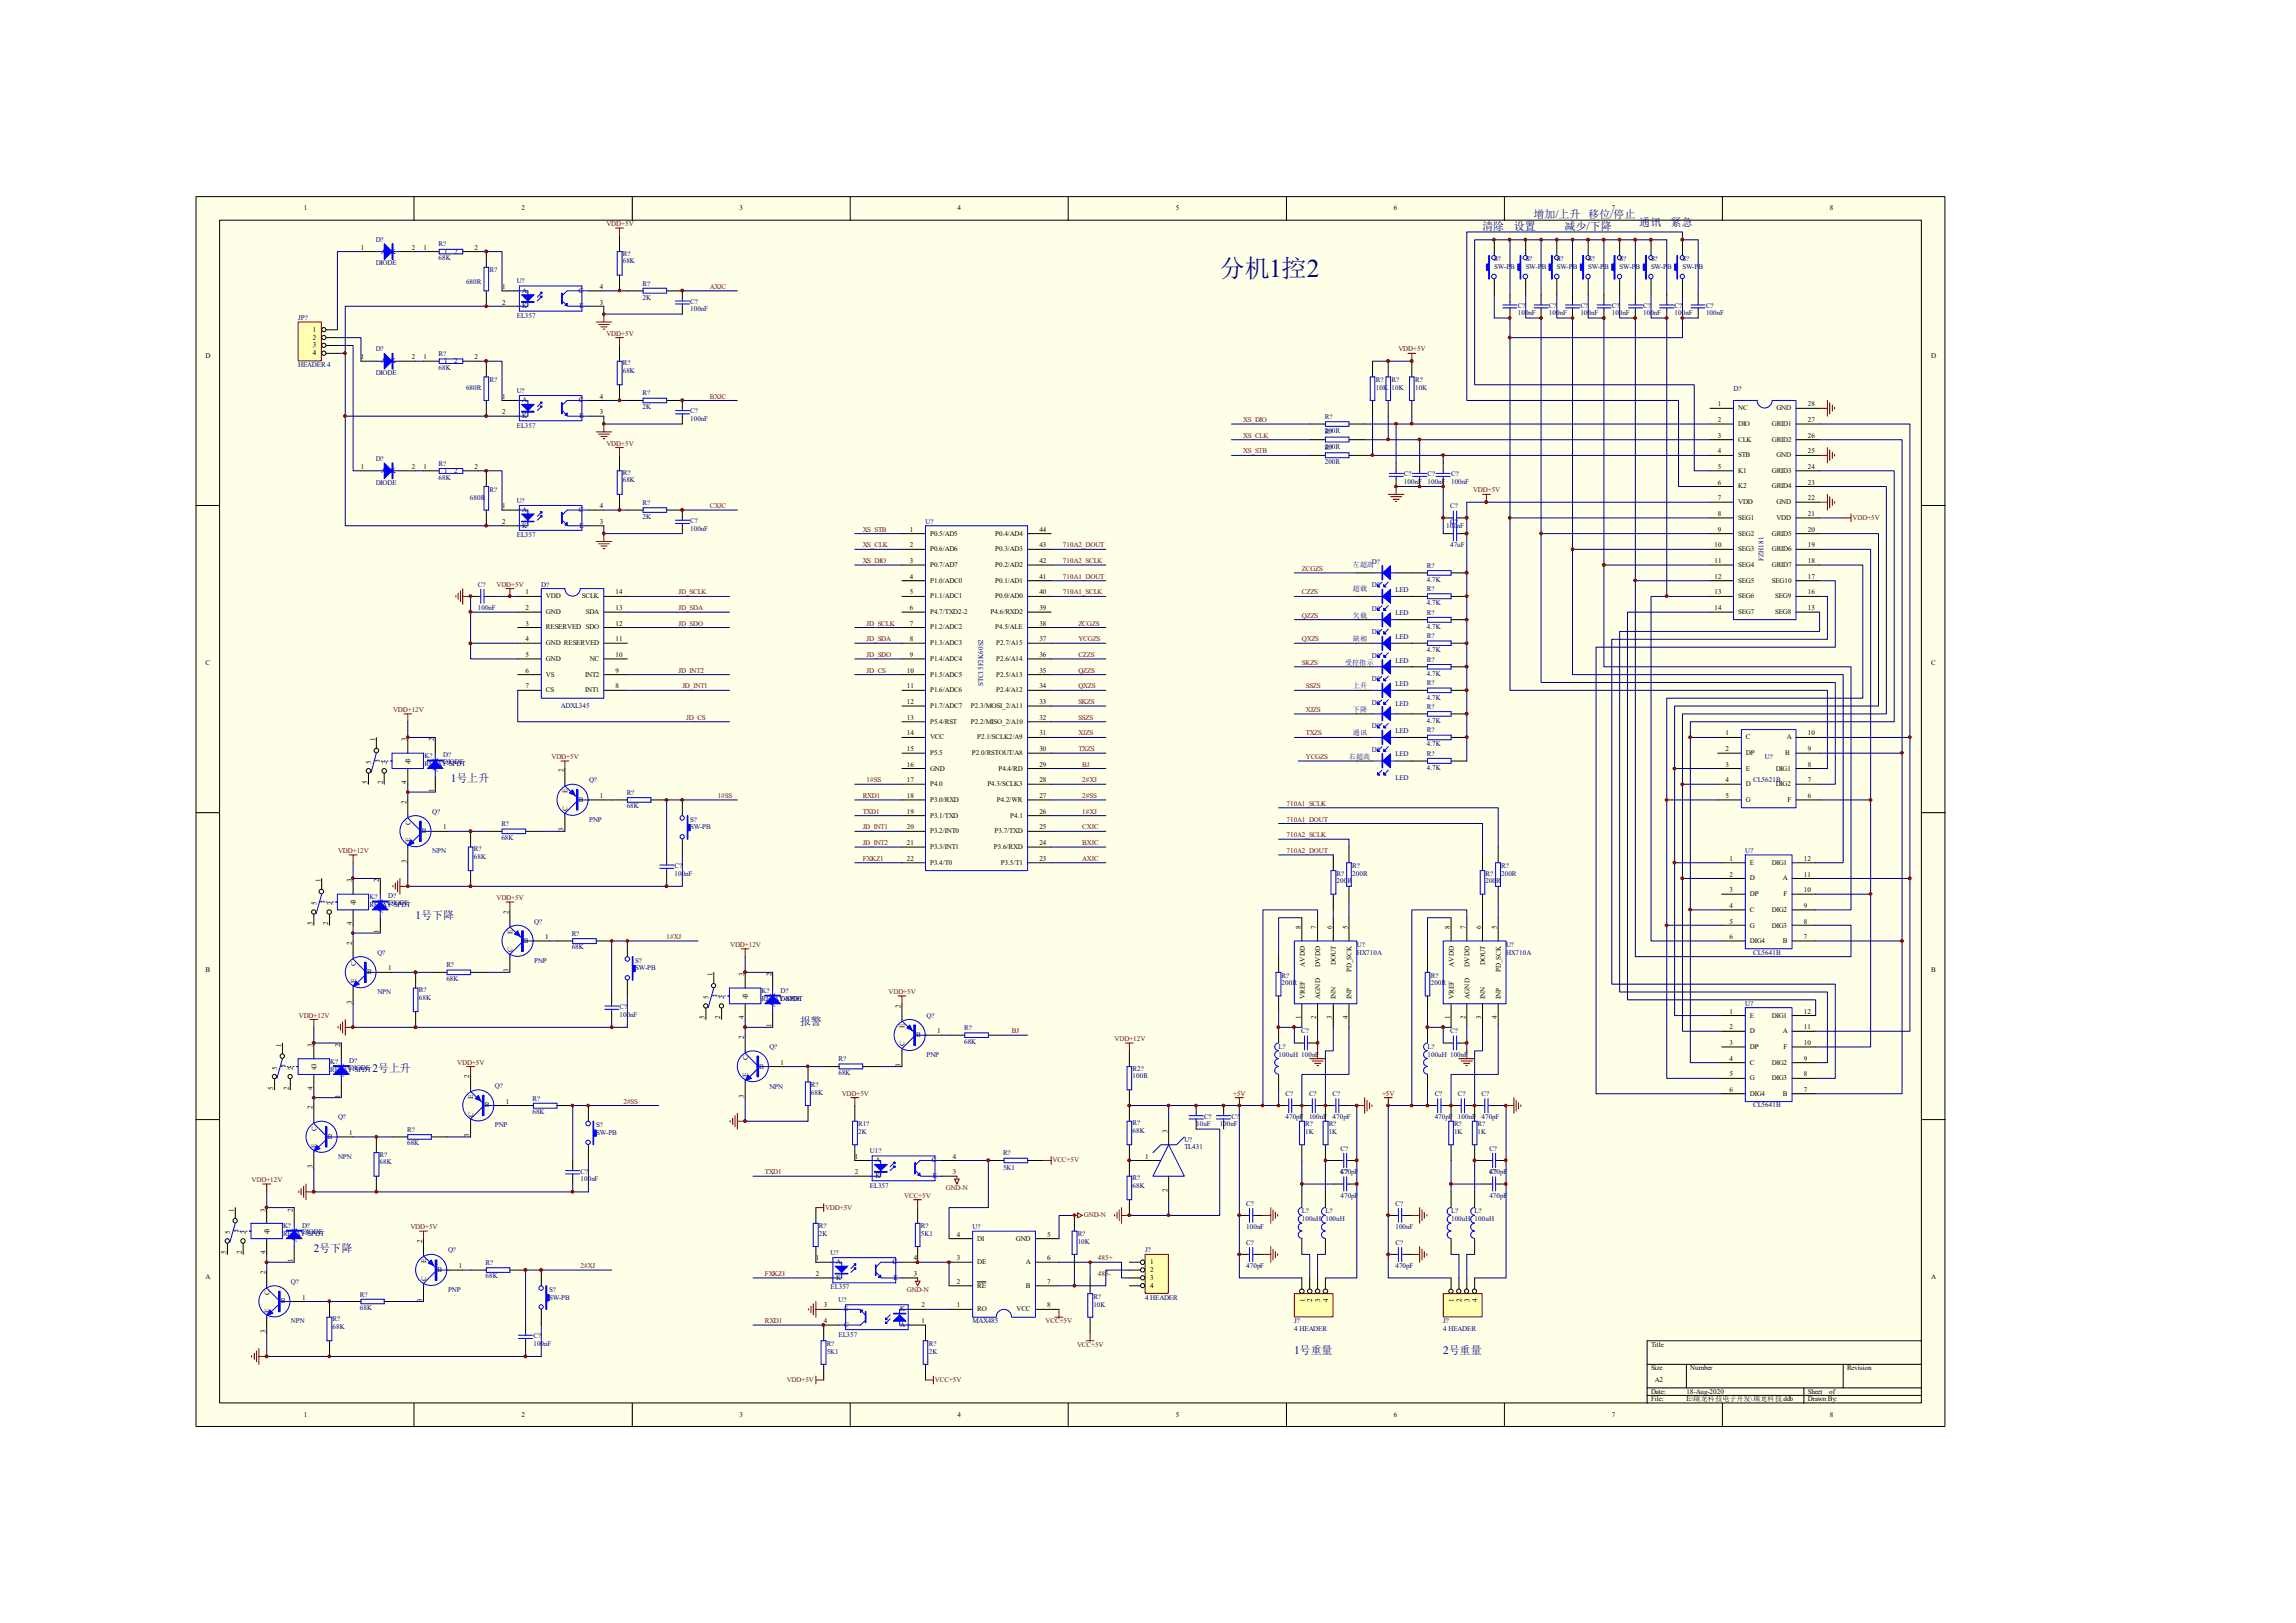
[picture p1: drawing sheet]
<svg xmlns="http://www.w3.org/2000/svg" width="297mm" height="210mm" viewBox="0 0 297 210" stroke-linecap="round" stroke-linejoin="round" font-family="sans-serif">
<defs><g id="words">
<text font-size="3.2" fill="#000080" x="157.8" y="35.8">分机1控2</text>
<g font-size="1.5" fill="#000080">
<text x="58.3" y="101.2">1号上升</text>
<text x="53.8" y="119">1号下降</text>
<text x="48.2" y="138.7">2号上升</text>
<text x="40.6" y="162">2号下降</text>
<text x="167.4" y="175.2">1号重量</text>
<text x="186.7" y="175.2">2号重量</text>
</g>
<g font-size="1.4" fill="#000080">
<text x="191.8" y="29.7">清除</text>
<text x="195.8" y="29.7">设置</text>
<text x="198.4" y="28.2">增加/上升 移位/停止</text>
<text x="202.4" y="29.7">减少/下降</text>
<text x="212" y="29.2">通讯</text>
<text x="216.1" y="29.2">紧急</text>
<text x="103.5" y="132.6">报警</text>
</g>
<g font-size=".9">
<text x="39.3" y="27.2">1</text>
<text x="67.5" y="27.2">2</text>
<text x="95.7" y="27.2">3</text>
<text x="123.9" y="27.2">4</text>
<text x="152.1" y="27.2">5</text>
<text x="180.3" y="27.2">6</text>
<text x="208.5" y="27.2">7</text>
<text x="236.7" y="27.2">8</text>
<text x="46.7" y="32.3">1</text>
<text x="49.3" y="32.8">A K</text>
<text x="53.3" y="32.3">2</text>
<text x="54.8" y="32.3">1</text>
<text x="57.4" y="32.8">1</text>
<text x="58.8" y="32.8">2</text>
<text x="61.4" y="32.3">2</text>
<text x="64.9" y="37.4">1</text>
<text x="64.9" y="39.4">2</text>
<text x="67.6" y="37.9">A</text>
<text x="67.6" y="39.9">K</text>
<text x="74.9" y="37.9">C</text>
<text x="75" y="39.9">E</text>
<text x="77.6" y="37.4">4</text>
<text x="77.6" y="39.4">3</text>
<text x="26.6" y="46.3">D</text>
<text x="40.5" y="42.9">1</text>
<text x="40.5" y="43.9">2</text>
<text x="40.5" y="45">3</text>
<text x="40.5" y="46">4</text>
<text x="46.7" y="46.5">1</text>
<text x="49.3" y="47">A K</text>
<text x="53.3" y="46.5">2</text>
<text x="54.8" y="46.5">1</text>
<text x="57.4" y="47">1</text>
<text x="58.8" y="47">2</text>
<text x="61.4" y="46.5">2</text>
<text x="249.8" y="46.3">D</text>
<text x="64.9" y="51.6">1</text>
<text x="64.9" y="53.6">2</text>
<text x="67.6" y="52.1">A</text>
<text x="74.9" y="52.1">C</text>
<text x="77.6" y="51.6">4</text>
<text x="77.6" y="53.6">3</text>
<text x="222.2" y="52.6">1</text>
<text x="224.8" y="53.1">NC</text>
<text x="229.8" y="53.1">GND</text>
<text x="233.8" y="52.6">28</text>
<text x="67.6" y="54.1">K</text>
<text x="75" y="54.1">E</text>
<text x="222.2" y="54.6">2</text>
<text x="222.2" y="56.6">3</text>
<text x="222.2" y="58.7">4</text>
<text x="224.8" y="55.1">DIO</text>
<text x="224.8" y="57.2">CLK</text>
<text x="224.8" y="59.2">STB</text>
<text x="229.2" y="57.2">GRID2</text>
<text x="229.2" y="55.1">GRID1</text>
<text x="229.8" y="59.2">GND</text>
<text x="233.8" y="58.7">25</text>
<text x="233.8" y="56.6">26</text>
<text x="233.8" y="54.6">27</text>
<text x="46.7" y="60.7">1</text>
<text x="49.3" y="61.2">A K</text>
<text x="53.3" y="60.7">2</text>
<text x="54.8" y="60.7">1</text>
<text x="57.4" y="61.2">1</text>
<text x="58.8" y="61.2">2</text>
<text x="61.4" y="60.7">2</text>
<text x="64.9" y="65.7">1</text>
<text x="77.6" y="65.7">4</text>
<text x="222.2" y="60.7">5</text>
<text x="222.2" y="62.7">6</text>
<text x="222.2" y="64.7">7</text>
<text x="224.8" y="61.2">K1</text>
<text x="224.8" y="63.2">K2</text>
<text x="224.8" y="65.2">VDD</text>
<text x="229.2" y="63.2">GRID4</text>
<text x="229.2" y="61.2">GRID3</text>
<text x="229.8" y="65.2">GND</text>
<text x="233.8" y="64.7">22</text>
<text x="233.8" y="62.7">23</text>
<text x="233.8" y="60.7">24</text>
<text x="64.9" y="67.8">2</text>
<text x="67.6" y="66.3">A</text>
<text x="67.6" y="68.3">K</text>
<text x="74.9" y="66.3">C</text>
<text x="75" y="68.3">E</text>
<text x="77.6" y="67.8">3</text>
<text x="117.7" y="68.8">1</text>
<text x="117.7" y="70.8">2</text>
<text x="120.3" y="69.3">P0.5/AD5</text>
<text x="120.3" y="71.3">P0.6/AD6</text>
<text x="128.7" y="71.3">P0.3/AD3</text>
<text x="128.7" y="69.3">P0.4/AD4</text>
<text x="134.5" y="70.8">43</text>
<text x="134.5" y="68.8">44</text>
<text x="221.8" y="70.8">10</text>
<text x="222.2" y="66.8">8</text>
<text x="222.2" y="68.8">9</text>
<text x="224.8" y="67.3">SEG1</text>
<text x="224.8" y="69.3">SEG2</text>
<text x="224.8" y="71.3">SEG3</text>
<text x="229.2" y="71.3">GRID6</text>
<text x="229.2" y="69.3">GRID5</text>
<text x="229.8" y="67.3">VDD</text>
<text x="233.8" y="70.8">19</text>
<text x="233.8" y="68.8">20</text>
<text x="233.8" y="66.8">21</text>
<text x="68" y="76.9">1</text>
<text x="70.6" y="77.4">VDD</text>
<text x="75.3" y="77.4">SCLK</text>
<text x="79.6" y="76.9">14</text>
<text x="117.7" y="72.9">3</text>
<text x="117.7" y="74.9">4</text>
<text x="117.7" y="76.9">5</text>
<text x="120.3" y="73.4">P0.7/AD7</text>
<text x="120.3" y="75.4">P1.0/ADC0</text>
<text x="120.3" y="77.4">P1.1/ADC1</text>
<text x="128.7" y="77.4">P0.0/AD0</text>
<text x="128.7" y="75.4">P0.1/AD1</text>
<text x="128.7" y="73.4">P0.2/AD2</text>
<text x="134.5" y="76.9">40</text>
<text x="134.5" y="74.9">41</text>
<text x="134.5" y="72.9">42</text>
<text x="221.8" y="72.9">11</text>
<text x="221.8" y="74.9">12</text>
<text x="221.8" y="76.9">13</text>
<text x="224.8" y="73.4">SEG4</text>
<text x="224.8" y="75.4">SEG5</text>
<text x="224.8" y="77.4">SEG6</text>
<text x="229.2" y="75.4">SEG10</text>
<text x="229.2" y="73.4">GRID7</text>
<text x="229.6" y="77.4">SEG9</text>
<text x="233.8" y="76.9">16</text>
<text x="233.8" y="74.9">17</text>
<text x="233.8" y="72.9">18</text>
<text x="68" y="79">2</text>
<text x="68" y="80.9">3</text>
<text x="68" y="83">4</text>
<text x="70.6" y="79.5">GND</text>
<text x="70.6" y="81.4">RESERVED SDO</text>
<text x="70.6" y="83.5">GND RESERVED</text>
<text x="75.8" y="79.5">SDA</text>
<text x="79.6" y="83">11</text>
<text x="79.6" y="80.9">12</text>
<text x="79.6" y="79">13</text>
<text x="117.7" y="79">6</text>
<text x="117.7" y="80.9">7</text>
<text x="117.7" y="83">8</text>
<text x="120.3" y="79.5">P4.7/TXD2-2</text>
<text x="120.3" y="81.4">P1.2/ADC2</text>
<text x="120.3" y="83.5">P1.3/ADC3</text>
<text x="128.1" y="79.5">P4.6/RXD2</text>
<text x="128.7" y="81.4">P4.5/ALE</text>
<text x="128.9" y="83.5">P2.7/A15</text>
<text x="134.5" y="83">37</text>
<text x="134.5" y="80.9">38</text>
<text x="134.5" y="79">39</text>
<text x="221.8" y="79">14</text>
<text x="224.8" y="79.5">SEG7</text>
<text x="229.6" y="79.5">SEG8</text>
<text x="233.8" y="79">15</text>
<text x="26.6" y="86">C</text>
<text x="68" y="85">5</text>
<text x="68" y="87">6</text>
<text x="68" y="89.1">7</text>
<text x="70.6" y="85.5">GND</text>
<text x="70.6" y="87.5">VS</text>
<text x="70.6" y="89.6">CS</text>
<text x="75.7" y="89.6">INT1</text>
<text x="75.7" y="87.5">INT2</text>
<text x="76.3" y="85.5">NC</text>
<text x="79.6" y="89.1">8</text>
<text x="79.6" y="87">9</text>
<text x="79.6" y="85">10</text>
<text x="117.3" y="87">10</text>
<text x="117.3" y="89.1">11</text>
<text x="117.7" y="85">9</text>
<text x="120.3" y="85.5">P1.4/ADC4</text>
<text x="120.3" y="87.5">P1.5/ADC5</text>
<text x="120.3" y="89.6">P1.6/ADC6</text>
<text x="128.9" y="89.6">P2.4/A12</text>
<text x="128.9" y="87.5">P2.5/A13</text>
<text x="128.9" y="85.5">P2.6/A14</text>
<text x="134.5" y="89.1">34</text>
<text x="134.5" y="87">35</text>
<text x="134.5" y="85">36</text>
<text x="249.8" y="86">C</text>
<text x="48.5" y="95.9" transform="rotate(-90 48.5 95.9)">1</text>
<text x="52.6" y="95.9" transform="rotate(-90 52.6 95.9)">3</text>
<text x="56.1" y="95.9" transform="rotate(-90 56.1 95.9)">2</text>
<text x="117.3" y="91.1">12</text>
<text x="117.3" y="93.1">13</text>
<text x="117.3" y="95.2">14</text>
<text x="120.3" y="91.6">P1.7/ADC7</text>
<text x="120.3" y="93.6">P5.4/RST</text>
<text x="120.3" y="95.7">VCC</text>
<text x="125.6" y="93.6">P2.2/MISO_2/A10</text>
<text x="125.6" y="91.6">P2.3/MOSI_2/A11</text>
<text x="126.4" y="95.7">P2.1/SCLK2/A9</text>
<text x="134.5" y="95.2">31</text>
<text x="134.5" y="93.1">32</text>
<text x="134.5" y="91.1">33</text>
<text x="223.2" y="95.2">1</text>
<text x="225.8" y="95.7">C</text>
<text x="231.1" y="95.7">A</text>
<text x="233.8" y="95.2">10</text>
<text x="47.5" y="101.5" transform="rotate(-90 47.5 101.5)">5</text>
<text x="48" y="98.8" transform="rotate(-90 48 98.8)">5</text>
<text x="49" y="98.6" transform="rotate(-90 49 98.6)">1</text>
<text x="49.5" y="101.5" transform="rotate(-90 49.5 101.5)">2</text>
<text x="50" y="98.8" transform="rotate(-90 50 98.8)">2</text>
<text x="52.6" y="101.5" transform="rotate(-90 52.6 101.5)">4</text>
<text x="53.1" y="98.8" transform="rotate(-90 53.1 98.8)">43</text>
<text x="56.6" y="99.9" transform="rotate(-90 56.6 99.9)">A</text>
<text x="56.6" y="98.8" transform="rotate(-90 56.6 98.8)">K</text>
<text x="72.9" y="99.9" transform="rotate(-90 72.9 99.9)">2</text>
<text x="117.3" y="97.2">15</text>
<text x="117.3" y="99.2">16</text>
<text x="117.3" y="101.2">17</text>
<text x="120.3" y="97.7">P5.5</text>
<text x="120.3" y="99.7">GND</text>
<text x="120.3" y="101.7">P4.0</text>
<text x="125.7" y="97.7">P2.0/RSTOUT/A8</text>
<text x="127.7" y="101.7">P4.3/SCLK3</text>
<text x="129.2" y="99.7">P4.4/RD</text>
<text x="134.5" y="101.2">28</text>
<text x="134.5" y="99.2">29</text>
<text x="134.5" y="97.2">30</text>
<text x="223.2" y="97.2">2</text>
<text x="223.2" y="99.2">3</text>
<text x="223.2" y="101.2">4</text>
<text x="225.8" y="97.7">DP</text>
<text x="225.8" y="99.7">E</text>
<text x="225.8" y="101.7">D</text>
<text x="229.7" y="101.7">DIG2</text>
<text x="229.7" y="99.7">DIG1</text>
<text x="230.9" y="97.7">B</text>
<text x="233.8" y="101.2">7</text>
<text x="233.8" y="99.2">8</text>
<text x="233.8" y="97.2">9</text>
<text x="52.6" y="104" transform="rotate(-90 52.6 104)">2</text>
<text x="53.1" y="106.8" transform="rotate(-90 53.1 106.8)">C</text>
<text x="54.6" y="107.8">B</text>
<text x="56.1" y="102.5" transform="rotate(-90 56.1 102.5)">1</text>
<text x="57.3" y="107.3">1</text>
<text x="72.9" y="107.6" transform="rotate(-90 72.9 107.6)">3</text>
<text x="73.4" y="104.9" transform="rotate(-90 73.4 104.9)">C</text>
<text x="73.4" y="102.6" transform="rotate(-90 73.4 102.6)">E</text>
<text x="74.9" y="103.8">B</text>
<text x="77.6" y="103.3">1</text>
<text x="117.3" y="103.3">18</text>
<text x="117.3" y="105.3">19</text>
<text x="117.3" y="107.3">20</text>
<text x="120.3" y="103.8">P3.0/RXD</text>
<text x="120.3" y="105.8">P3.1/TXD</text>
<text x="120.3" y="107.8">P3.2/INT0</text>
<text x="128.7" y="107.8">P3.7/TXD</text>
<text x="128.9" y="103.8">P4.2/WR</text>
<text x="130.7" y="105.8">P4.1</text>
<text x="134.5" y="107.3">25</text>
<text x="134.5" y="105.3">26</text>
<text x="134.5" y="103.3">27</text>
<text x="223.2" y="103.3">5</text>
<text x="225.8" y="103.8">G</text>
<text x="231.2" y="103.8">F</text>
<text x="233.8" y="103.3">6</text>
<text x="52.6" y="111.6" transform="rotate(-90 52.6 111.6)">3</text>
<text x="53.1" y="109" transform="rotate(-90 53.1 109)">E</text>
<text x="117.3" y="109.3">21</text>
<text x="117.3" y="111.4">22</text>
<text x="120.3" y="109.9">P3.3/INT1</text>
<text x="120.3" y="111.9">P3.4/T0</text>
<text x="128.6" y="109.9">P3.6/RXD</text>
<text x="129.5" y="111.9">P3.5/T1</text>
<text x="134.5" y="111.4">23</text>
<text x="134.5" y="109.3">24</text>
<text x="223.7" y="111.4">1</text>
<text x="223.7" y="113.4">2</text>
<text x="226.4" y="111.9">E</text>
<text x="226.4" y="113.9">D</text>
<text x="229.2" y="111.9">DIG1</text>
<text x="230.6" y="113.9">A</text>
<text x="233.3" y="113.4">11</text>
<text x="233.3" y="111.4">12</text>
<text x="40.4" y="119.7" transform="rotate(-90 40.4 119.7)">5</text>
<text x="40.9" y="117.1" transform="rotate(-90 40.9 117.1)">5</text>
<text x="41.4" y="114.2" transform="rotate(-90 41.4 114.2)">1</text>
<text x="42" y="116.8" transform="rotate(-90 42 116.8)">1</text>
<text x="42.5" y="119.7" transform="rotate(-90 42.5 119.7)">2</text>
<text x="43" y="117.1" transform="rotate(-90 43 117.1)">2</text>
<text x="45.5" y="119.7" transform="rotate(-90 45.5 119.7)">4</text>
<text x="45.5" y="114.2" transform="rotate(-90 45.5 114.2)">3</text>
<text x="46" y="117.1" transform="rotate(-90 46 117.1)">43</text>
<text x="49" y="114.2" transform="rotate(-90 49 114.2)">2</text>
<text x="49.5" y="118.1" transform="rotate(-90 49.5 118.1)">A K</text>
<text x="65.8" y="118.2" transform="rotate(-90 65.8 118.2)">2</text>
<text x="223.7" y="115.4">3</text>
<text x="223.7" y="117.5">4</text>
<text x="223.7" y="119.5">5</text>
<text x="226.4" y="116">DP</text>
<text x="226.4" y="118">C</text>
<text x="229.2" y="118">DIG2</text>
<text x="230.7" y="116">F</text>
<text x="233.3" y="119.5">8</text>
<text x="233.3" y="117.5">9</text>
<text x="233.3" y="115.4">10</text>
<text x="26.6" y="125.8">B</text>
<text x="45.5" y="122.3" transform="rotate(-90 45.5 122.3)">2</text>
<text x="46" y="125" transform="rotate(-90 46 125)">C</text>
<text x="49" y="120.7" transform="rotate(-90 49 120.7)">1</text>
<text x="50.2" y="125.6">1</text>
<text x="65.8" y="125.8" transform="rotate(-90 65.8 125.8)">3</text>
<text x="66.3" y="123.2" transform="rotate(-90 66.3 123.2)">C</text>
<text x="66.3" y="120.9" transform="rotate(-90 66.3 120.9)">E</text>
<text x="67.8" y="122">B</text>
<text x="70.5" y="121.5">1</text>
<text x="168.3" y="120.2" transform="rotate(-90 168.3 120.2)">8</text>
<text x="168.8" y="125.1" transform="rotate(-90 168.8 125.1)">AVDD</text>
<text x="170.3" y="120.2" transform="rotate(-90 170.3 120.2)">7</text>
<text x="170.8" y="125.1" transform="rotate(-90 170.8 125.1)">DVDD</text>
<text x="172.3" y="120.2" transform="rotate(-90 172.3 120.2)">6</text>
<text x="172.8" y="124.9" transform="rotate(-90 172.8 124.9)">DOUT</text>
<text x="174.3" y="120.2" transform="rotate(-90 174.3 120.2)">5</text>
<text x="174.8" y="125.8" transform="rotate(-90 174.8 125.8)">PD_SCK</text>
<text x="187.5" y="120.2" transform="rotate(-90 187.5 120.2)">8</text>
<text x="188" y="125.1" transform="rotate(-90 188 125.1)">AVDD</text>
<text x="189.6" y="120.2" transform="rotate(-90 189.6 120.2)">7</text>
<text x="190.1" y="125.1" transform="rotate(-90 190.1 125.1)">DVDD</text>
<text x="191.6" y="120.2" transform="rotate(-90 191.6 120.2)">6</text>
<text x="192.1" y="124.9" transform="rotate(-90 192.1 124.9)">DOUT</text>
<text x="193.6" y="120.2" transform="rotate(-90 193.6 120.2)">5</text>
<text x="194.1" y="125.8" transform="rotate(-90 194.1 125.8)">PD_SCK</text>
<text x="223.7" y="121.5">6</text>
<text x="226.4" y="120">G</text>
<text x="226.4" y="122">DIG4</text>
<text x="229.2" y="120">DIG3</text>
<text x="230.6" y="122">B</text>
<text x="233.3" y="121.5">7</text>
<text x="249.8" y="125.8">B</text>
<text x="45.5" y="129.9" transform="rotate(-90 45.5 129.9)">3</text>
<text x="46" y="127.3" transform="rotate(-90 46 127.3)">E</text>
<text x="47.5" y="126.1">B</text>
<text x="91.1" y="131.9" transform="rotate(-90 91.1 131.9)">5</text>
<text x="91.7" y="129.3" transform="rotate(-90 91.7 129.3)">5</text>
<text x="92.2" y="126.3" transform="rotate(-90 92.2 126.3)">1</text>
<text x="92.7" y="128.9" transform="rotate(-90 92.7 128.9)">1</text>
<text x="93.2" y="131.9" transform="rotate(-90 93.2 131.9)">2</text>
<text x="93.7" y="129.3" transform="rotate(-90 93.7 129.3)">2</text>
<text x="96.2" y="131.9" transform="rotate(-90 96.2 131.9)">4</text>
<text x="96.2" y="126.3" transform="rotate(-90 96.2 126.3)">3</text>
<text x="96.7" y="129.3" transform="rotate(-90 96.7 129.3)">43</text>
<text x="99.8" y="126.3" transform="rotate(-90 99.8 126.3)">2</text>
<text x="100.3" y="130.3" transform="rotate(-90 100.3 130.3)">A</text>
<text x="100.3" y="129.2" transform="rotate(-90 100.3 129.2)">K</text>
<text x="116.5" y="130.4" transform="rotate(-90 116.5 130.4)">2</text>
<text x="168.3" y="131.9" transform="rotate(-90 168.3 131.9)">1</text>
<text x="168.8" y="129.3" transform="rotate(-90 168.8 129.3)">VREF</text>
<text x="170.3" y="131.9" transform="rotate(-90 170.3 131.9)">2</text>
<text x="170.8" y="129.3" transform="rotate(-90 170.8 129.3)">AGND</text>
<text x="172.3" y="131.9" transform="rotate(-90 172.3 131.9)">3</text>
<text x="172.8" y="129.3" transform="rotate(-90 172.8 129.3)">INN</text>
<text x="174.3" y="131.9" transform="rotate(-90 174.3 131.9)">4</text>
<text x="174.8" y="129.3" transform="rotate(-90 174.8 129.3)">INP</text>
<text x="187.5" y="131.9" transform="rotate(-90 187.5 131.9)">1</text>
<text x="188" y="129.3" transform="rotate(-90 188 129.3)">VREF</text>
<text x="189.6" y="131.9" transform="rotate(-90 189.6 131.9)">2</text>
<text x="190.1" y="129.3" transform="rotate(-90 190.1 129.3)">AGND</text>
<text x="191.6" y="131.9" transform="rotate(-90 191.6 131.9)">3</text>
<text x="192.1" y="129.3" transform="rotate(-90 192.1 129.3)">INN</text>
<text x="193.6" y="131.9" transform="rotate(-90 193.6 131.9)">4</text>
<text x="194.1" y="129.3" transform="rotate(-90 194.1 129.3)">INP</text>
<text x="223.7" y="131.1">1</text>
<text x="226.4" y="131.7">E</text>
<text x="229.2" y="131.7">DIG1</text>
<text x="233.3" y="131.1">12</text>
<text x="36.4" y="135.5" transform="rotate(-90 36.4 135.5)">1</text>
<text x="40.4" y="135.5" transform="rotate(-90 40.4 135.5)">3</text>
<text x="44" y="135.5" transform="rotate(-90 44 135.5)">2</text>
<text x="96.2" y="134.5" transform="rotate(-90 96.2 134.5)">2</text>
<text x="96.7" y="137.2" transform="rotate(-90 96.7 137.2)">C</text>
<text x="99.8" y="132.9" transform="rotate(-90 99.8 132.9)">1</text>
<text x="101" y="137.8">1</text>
<text x="117" y="135.3" transform="rotate(-90 117 135.3)">C</text>
<text x="117" y="133" transform="rotate(-90 117 133)">E</text>
<text x="118.5" y="134.2">B</text>
<text x="121.2" y="133.7">1</text>
<text x="223.7" y="133.2">2</text>
<text x="223.7" y="135.2">3</text>
<text x="223.7" y="137.2">4</text>
<text x="226.4" y="133.7">D</text>
<text x="226.4" y="135.7">DP</text>
<text x="226.4" y="137.8">C</text>
<text x="229.2" y="137.8">DIG2</text>
<text x="230.6" y="133.7">A</text>
<text x="230.7" y="135.7">F</text>
<text x="233.3" y="137.2">9</text>
<text x="233.3" y="135.2">10</text>
<text x="233.3" y="133.2">11</text>
<text x="35.3" y="141" transform="rotate(-90 35.3 141)">5</text>
<text x="35.9" y="138.4" transform="rotate(-90 35.9 138.4)">5</text>
<text x="36.9" y="138.1" transform="rotate(-90 36.9 138.1)">1</text>
<text x="37.4" y="141" transform="rotate(-90 37.4 141)">2</text>
<text x="37.9" y="138.4" transform="rotate(-90 37.9 138.4)">2</text>
<text x="40.4" y="143.6" transform="rotate(-90 40.4 143.6)">2</text>
<text x="40.4" y="141" transform="rotate(-90 40.4 141)">4</text>
<text x="40.9" y="138.4" transform="rotate(-90 40.9 138.4)">43</text>
<text x="44" y="142" transform="rotate(-90 44 142)">1</text>
<text x="44.5" y="139.4" transform="rotate(-90 44.5 139.4)">A K</text>
<text x="60.7" y="139.5" transform="rotate(-90 60.7 139.5)">2</text>
<text x="61.2" y="142.2" transform="rotate(-90 61.2 142.2)">E</text>
<text x="62.7" y="143.3">B</text>
<text x="65.4" y="142.8">1</text>
<text x="96.2" y="142" transform="rotate(-90 96.2 142)">3</text>
<text x="96.7" y="139.4" transform="rotate(-90 96.7 139.4)">E</text>
<text x="98.2" y="138.3">B</text>
<text x="116.5" y="138" transform="rotate(-90 116.5 138)">3</text>
<text x="223.7" y="139.3">5</text>
<text x="223.7" y="141.3">6</text>
<text x="226.4" y="139.8">G</text>
<text x="226.4" y="141.8">DIG4</text>
<text x="229.2" y="139.8">DIG3</text>
<text x="230.6" y="141.8">B</text>
<text x="233.3" y="141.3">7</text>
<text x="233.3" y="139.3">8</text>
<text x="40.9" y="148.5" transform="rotate(-90 40.9 148.5)">E</text>
<text x="40.9" y="146.3" transform="rotate(-90 40.9 146.3)">C</text>
<text x="42.4" y="147.4">B</text>
<text x="45.2" y="146.9">1</text>
<text x="60.7" y="147.1" transform="rotate(-90 60.7 147.1)">3</text>
<text x="61.2" y="144.5" transform="rotate(-90 61.2 144.5)">C</text>
<text x="110.6" y="149.9">1</text>
<text x="123.3" y="149.9">4</text>
<text x="148.1" y="149.9">1</text>
<text x="151" y="146.6" transform="rotate(-90 151 146.6)">3</text>
<text x="40.4" y="151.2" transform="rotate(-90 40.4 151.2)">3</text>
<text x="110.6" y="151.9">2</text>
<text x="113.2" y="150.4">A</text>
<text x="113.2" y="152.4">K</text>
<text x="120.5" y="150.4">C</text>
<text x="120.6" y="152.4">E</text>
<text x="123.3" y="151.9">3</text>
<text x="151" y="154.2" transform="rotate(-90 151 154.2)">2</text>
<text x="29.8" y="159.7" transform="rotate(-90 29.8 159.7)">5</text>
<text x="30.3" y="156.8" transform="rotate(-90 30.3 156.8)">1</text>
<text x="30.8" y="159.4" transform="rotate(-90 30.8 159.4)">1</text>
<text x="31.8" y="159.7" transform="rotate(-90 31.8 159.7)">2</text>
<text x="34.3" y="156.8" transform="rotate(-90 34.3 156.8)">3</text>
<text x="34.8" y="159.7" transform="rotate(-90 34.8 159.7)">43</text>
<text x="37.9" y="156.8" transform="rotate(-90 37.9 156.8)">2</text>
<text x="38.4" y="160.7" transform="rotate(-90 38.4 160.7)">A</text>
<text x="38.4" y="159.6" transform="rotate(-90 38.4 159.6)">K</text>
<text x="54.6" y="160.8" transform="rotate(-90 54.6 160.8)">2</text>
<text x="123.8" y="160.1">4</text>
<text x="126.4" y="160.6">DI</text>
<text x="131.4" y="160.6">GND</text>
<text x="135.5" y="160.1">5</text>
<text x="26.6" y="165.5">A</text>
<text x="29.3" y="162.3" transform="rotate(-90 29.3 162.3)">5</text>
<text x="31.3" y="162.3" transform="rotate(-90 31.3 162.3)">2</text>
<text x="34.3" y="164.8" transform="rotate(-90 34.3 164.8)">2</text>
<text x="34.3" y="162.3" transform="rotate(-90 34.3 162.3)">4</text>
<text x="34.8" y="167.6" transform="rotate(-90 34.8 167.6)">C</text>
<text x="37.9" y="163.3" transform="rotate(-90 37.9 163.3)">1</text>
<text x="55.1" y="165.8" transform="rotate(-90 55.1 165.8)">C</text>
<text x="55.1" y="163.4" transform="rotate(-90 55.1 163.4)">E</text>
<text x="56.6" y="164.6">B</text>
<text x="59.4" y="164.1">1</text>
<text x="105.5" y="163.1">1</text>
<text x="105.5" y="165.1">2</text>
<text x="108.2" y="163.6">A</text>
<text x="108.2" y="165.6">K</text>
<text x="115.4" y="163.6">C</text>
<text x="115.6" y="165.6">E</text>
<text x="118.2" y="163.1">4</text>
<text x="118.2" y="165.1">3</text>
<text x="123.8" y="166.1">2</text>
<text x="123.8" y="163.1">3</text>
<text x="126.4" y="166.6">RE</text>
<text x="126.4" y="163.6">DE</text>
<text x="132.7" y="163.6">A</text>
<text x="132.7" y="166.6">B</text>
<text x="135.5" y="163.1">6</text>
<text x="135.5" y="166.1">7</text>
<text x="148.8" y="163.6">1</text>
<text x="148.8" y="164.6">2</text>
<text x="148.8" y="165.6">3</text>
<text x="148.8" y="166.6">4</text>
<text x="249.8" y="165.5">A</text>
<text x="34.3" y="172.5" transform="rotate(-90 34.3 172.5)">3</text>
<text x="34.8" y="169.8" transform="rotate(-90 34.8 169.8)">E</text>
<text x="36.3" y="168.7">B</text>
<text x="39.1" y="168.1">1</text>
<text x="54.6" y="168.4" transform="rotate(-90 54.6 168.4)">3</text>
<text x="106.6" y="171.2">4</text>
<text x="106.6" y="169.2">3</text>
<text x="109.2" y="171.7">C</text>
<text x="109.2" y="169.7">E</text>
<text x="116.5" y="171.7">A</text>
<text x="116.5" y="169.7">K</text>
<text x="119.2" y="171.2">1</text>
<text x="119.2" y="169.2">2</text>
<text x="123.8" y="169.2">1</text>
<text x="126.4" y="169.7">RO</text>
<text x="131.5" y="169.7">VCC</text>
<text x="135.5" y="169.2">8</text>
<text x="168.8" y="168.5" transform="rotate(-90 168.8 168.5)">1</text>
<text x="169.8" y="168.5" transform="rotate(-90 169.8 168.5)">2</text>
<text x="170.8" y="168.5" transform="rotate(-90 170.8 168.5)">3</text>
<text x="171.8" y="168.5" transform="rotate(-90 171.8 168.5)">4</text>
<text x="188" y="168.5" transform="rotate(-90 188 168.5)">1</text>
<text x="189.1" y="168.5" transform="rotate(-90 189.1 168.5)">2</text>
<text x="190.1" y="168.5" transform="rotate(-90 190.1 168.5)">3</text>
<text x="191.1" y="168.5" transform="rotate(-90 191.1 168.5)">4</text>
<text x="213.6" y="174.2">Title</text>
<text x="213.6" y="177.3">Size</text>
<text x="214.1" y="178.8">A2</text>
<text x="218.7" y="177.3">Number</text>
<text x="238.9" y="177.3">Revision</text>
<text x="39.3" y="183.3">1</text>
<text x="67.5" y="183.3">2</text>
<text x="95.7" y="183.3">3</text>
<text x="123.9" y="183.3">4</text>
<text x="152.1" y="183.3">5</text>
<text x="180.3" y="183.3">6</text>
<text x="208.5" y="183.3">7</text>
<text x="213.6" y="180.3">Date:</text>
<text x="213.6" y="181.3">File:</text>
<text x="218.1" y="180.3">18-Aug-2020</text>
<text x="218.1" y="181.3">E:\瑞龙科技电子开发\瑞龙科技.ddb</text>
<text x="233.8" y="180.3">Sheet</text>
<text x="233.8" y="181.3">Drawn By:</text>
<text x="236.6" y="180.3">of</text>
<text x="236.7" y="183.3">8</text>
</g>
<g font-size=".9" fill="#800000">
<text x="78.4" y="29.3">VDD+5V</text>
<text x="91.8" y="37.4">AXJC</text>
<text x="78.4" y="43.4">VDD+5V</text>
<text x="180.9" y="45.5">VDD+5V</text>
<text x="91.8" y="51.6">BXJC</text>
<text x="78.4" y="57.7">VDD+5V</text>
<text x="160.8" y="54.6">XS_DIO</text>
<text x="160.8" y="56.6">XS_CLK</text>
<text x="160.8" y="58.7">XS_STB</text>
<text x="91.8" y="65.7">CXJC</text>
<text x="190.5" y="63.7">VDD+5V</text>
<text x="111.6" y="70.8">XS_CLK</text>
<text x="111.6" y="68.8">XS_STB</text>
<text x="137.5" y="70.8">710A2_DOUT</text>
<text x="239.6" y="67.3">VDD+5V</text>
<text x="64.2" y="75.9">VDD+5V</text>
<text x="87.8" y="76.9">JD_SCLK</text>
<text x="111.6" y="72.9">XS_DIO</text>
<text x="137.5" y="76.9">710A1_SCLK</text>
<text x="137.5" y="74.9">710A1_DOUT</text>
<text x="137.5" y="72.9">710A2_SCLK</text>
<text x="168.4" y="76.9">CZZS</text>
<text x="168.4" y="73.9">ZCGZS</text>
<text x="87.8" y="79">JD_SDA</text>
<text x="87.8" y="80.9">JD_SDO</text>
<text x="112.1" y="80.9">JD_SCLK</text>
<text x="112.1" y="83">JD_SDA</text>
<text x="139.5" y="80.9">ZCGZS</text>
<text x="139.5" y="83">YCGZS</text>
<text x="168.4" y="80">QZZS</text>
<text x="168.4" y="83">QXZS</text>
<text x="87.8" y="87">JD_INT2</text>
<text x="88.3" y="89.1">JD_INT1</text>
<text x="112.1" y="85">JD_SDO</text>
<text x="112.1" y="87">JD_CS</text>
<text x="139.5" y="85">CZZS</text>
<text x="139.5" y="87">QZZS</text>
<text x="139.5" y="89.1">QXZS</text>
<text x="168.4" y="86">SKZS</text>
<text x="168.9" y="89.1">SSZS</text>
<text x="50.8" y="92.1">VDD+12V</text>
<text x="88.8" y="93.1">JD_CS</text>
<text x="139.5" y="91.1">SKZS</text>
<text x="139.5" y="93.1">SSZS</text>
<text x="139.5" y="95.2">XJZS</text>
<text x="168.9" y="92.1">XJZS</text>
<text x="168.9" y="95.2">TXZS</text>
<text x="71.3" y="98.2">VDD+5V</text>
<text x="112.1" y="101.2">1#SS</text>
<text x="139.5" y="97.2">TXZS</text>
<text x="140" y="99.2">BJ</text>
<text x="140" y="101.2">2#XJ</text>
<text x="168.9" y="98.2">YCGZS</text>
<text x="92.8" y="103.3">1#SS</text>
<text x="111.6" y="103.3">RXD1</text>
<text x="111.6" y="105.3">TXD1</text>
<text x="111.6" y="107.3">JD_INT1</text>
<text x="140" y="105.3">1#XJ</text>
<text x="140" y="107.3">CXJC</text>
<text x="140" y="103.3">2#SS</text>
<text x="166.4" y="104.3">710A1_SCLK</text>
<text x="166.4" y="106.3">710A1_DOUT</text>
<text x="43.7" y="110.4">VDD+12V</text>
<text x="111.6" y="111.4">FXKZ1</text>
<text x="111.6" y="109.3">JD_INT2</text>
<text x="140" y="111.4">AXJC</text>
<text x="140" y="109.3">BXJC</text>
<text x="166.4" y="108.3">710A2_SCLK</text>
<text x="166.4" y="110.4">710A2_DOUT</text>
<text x="64.2" y="116.5">VDD+5V</text>
<text x="86.2" y="121.5">1#XJ</text>
<text x="94.4" y="122.5">VDD+12V</text>
<text x="38.7" y="131.7">VDD+12V</text>
<text x="114.9" y="128.6">VDD+5V</text>
<text x="59.1" y="137.8">VDD+5V</text>
<text x="130.9" y="133.7">BJ</text>
<text x="144.2" y="134.7">VDD+12V</text>
<text x="80.6" y="142.8">2#SS</text>
<text x="108.9" y="141.8">VDD+5V</text>
<text x="159.5" y="141.8">+5V</text>
<text x="178.8" y="141.8">+5V</text>
<text x="32.6" y="153">VDD+12V</text>
<text x="98.9" y="151.9">TXD1</text>
<text x="117" y="155">VCC+5V</text>
<text x="122.3" y="154">GND-N</text>
<text x="136.1" y="150.4">VCC+5V</text>
<text x="53.1" y="159">VDD+5V</text>
<text x="106.7" y="156.5">VDD+5V</text>
<text x="140.2" y="157.5">GND-N</text>
<text x="75.1" y="164.1">2#XJ</text>
<text x="98.9" y="165.1">FXKZ1</text>
<text x="117.3" y="167.1">GND-N</text>
<text x="142" y="163.1">485+</text>
<text x="142" y="165.1">485-</text>
<text x="98.9" y="171.2">RXD1</text>
<text x="135.3" y="171.2">VCC+5V</text>
<text x="101.8" y="178.8">VDD+5V</text>
<text x="120.9" y="178.8">VCC+5V</text>
<text x="139.3" y="174.2">VCC+5V</text>
</g>
<g font-size=".9" fill="#000080">
<text x="48.6" y="31.3">D?</text>
<text x="48.6" y="34.3">DIODE</text>
<text x="56.7" y="31.9">R?</text>
<text x="56.7" y="33.7">68K</text>
<text x="63.3" y="35.2">R?</text>
<text x="80.6" y="33.1">R?</text>
<text x="80.6" y="34">68K</text>
<text x="193.3" y="33.8">S?</text>
<text x="193.3" y="34.8">SW-P</text>
<text x="195.4" y="34.8">B</text>
<text x="197.4" y="33.8">S?</text>
<text x="197.4" y="34.8">SW-P</text>
<text x="199.4" y="34.8">B</text>
<text x="201.4" y="33.8">S?</text>
<text x="201.4" y="34.8">SW-P</text>
<text x="203.5" y="34.8">B</text>
<text x="205.4" y="33.8">S?</text>
<text x="205.4" y="34.8">SW-P</text>
<text x="207.5" y="34.8">B</text>
<text x="209.5" y="33.8">S?</text>
<text x="209.5" y="34.8">SW-P</text>
<text x="211.6" y="34.8">B</text>
<text x="213.6" y="33.8">S?</text>
<text x="213.6" y="34.8">SW-P</text>
<text x="215.6" y="34.8">B</text>
<text x="217.6" y="33.8">S?</text>
<text x="217.6" y="34.8">SW-P</text>
<text x="219.7" y="34.8">B</text>
<text x="38.6" y="41.4">JP?</text>
<text x="60.3" y="36.7">680R</text>
<text x="66.8" y="36.7">U?</text>
<text x="66.8" y="41.1">EL357</text>
<text x="83.1" y="37">R?</text>
<text x="83.1" y="38.8">2K</text>
<text x="89.3" y="39.3">C?</text>
<text x="89.3" y="40.3">100nF</text>
<text x="196.3" y="39.8">C?</text>
<text x="196.3" y="40.8">100nF</text>
<text x="200.4" y="39.8">C?</text>
<text x="200.4" y="40.8">100nF</text>
<text x="204.4" y="39.8">C?</text>
<text x="204.4" y="40.8">100nF</text>
<text x="208.5" y="39.8">C?</text>
<text x="208.5" y="40.8">100nF</text>
<text x="212.6" y="39.8">C?</text>
<text x="212.6" y="40.8">100nF</text>
<text x="216.6" y="39.8">C?</text>
<text x="216.6" y="40.8">100nF</text>
<text x="220.7" y="39.8">C?</text>
<text x="220.7" y="40.8">100nF</text>
<text x="38.6" y="47.5">HEADER 4</text>
<text x="48.6" y="45.5">D?</text>
<text x="56.7" y="46.1">R?</text>
<text x="56.7" y="47.9">68K</text>
<text x="80.6" y="47.3">R?</text>
<text x="48.6" y="48.5">DIODE</text>
<text x="60.3" y="50.5">680R</text>
<text x="63.3" y="49.4">R?</text>
<text x="66.8" y="50.8">U?</text>
<text x="80.6" y="48.2">68K</text>
<text x="83.1" y="51.1">R?</text>
<text x="83.1" y="53">2K</text>
<text x="89.3" y="53.5">C?</text>
<text x="178" y="49.4">R?</text>
<text x="178" y="50.5">10K</text>
<text x="180" y="49.4">R?</text>
<text x="180" y="50.5">10K</text>
<text x="183" y="49.4">R?</text>
<text x="183" y="50.5">10K</text>
<text x="224.2" y="50.5">D?</text>
<text x="48.6" y="59.7">D?</text>
<text x="66.8" y="55.3">EL357</text>
<text x="89.3" y="54.5">100nF</text>
<text x="171.4" y="54.2">R?</text>
<text x="171.4" y="56">200R</text>
<text x="171.4" y="58.3">R?</text>
<text x="171.4" y="56.2">R?</text>
<text x="171.4" y="58">200R</text>
<text x="48.6" y="62.7">DIODE</text>
<text x="56.7" y="60.3">R?</text>
<text x="56.7" y="62.1">68K</text>
<text x="60.8" y="64.6">680R</text>
<text x="63.3" y="63.6">R?</text>
<text x="66.8" y="65">U?</text>
<text x="80.6" y="61.5">R?</text>
<text x="80.6" y="62.4">68K</text>
<text x="83.1" y="65.4">R?</text>
<text x="171.4" y="60.1">200R</text>
<text x="181.6" y="61.6">C?</text>
<text x="181.6" y="62.6">100nF</text>
<text x="184.7" y="61.6">C?</text>
<text x="184.7" y="62.6">100nF</text>
<text x="187.6" y="65.7">C?</text>
<text x="187.7" y="61.6">C?</text>
<text x="187.7" y="62.6">100nF</text>
<text x="66.8" y="69.5">EL357</text>
<text x="83.1" y="67.2">2K</text>
<text x="89.3" y="67.7">C?</text>
<text x="89.3" y="68.7">100nF</text>
<text x="119.7" y="67.8">U?</text>
<text x="187.1" y="68.3">100nF</text>
<text x="187.6" y="67.8">C?</text>
<text x="187.6" y="70.8">47uF</text>
<text x="61.8" y="75.9">C?</text>
<text x="70" y="75.9">D?</text>
<text x="175" y="73.4">左超高</text>
<text x="175" y="76.4">超载</text>
<text x="177.5" y="72.9">D?</text>
<text x="177.5" y="76">D?</text>
<text x="180.5" y="76.6">LED</text>
<text x="184.6" y="73.4">R?</text>
<text x="184.6" y="75.3">4.7K</text>
<text x="184.6" y="76.5">R?</text>
<text x="228.1" y="72.6" transform="rotate(-90 228.1 72.6)">FZH181</text>
<text x="61.8" y="79">100nF</text>
<text x="175" y="80">欠载</text>
<text x="175" y="83">缺相</text>
<text x="177.5" y="79">D?</text>
<text x="177.5" y="82.1">D?</text>
<text x="180.5" y="79.6">LED</text>
<text x="180.5" y="82.7">LED</text>
<text x="184.6" y="78.3">4.7K</text>
<text x="184.6" y="79.5">R?</text>
<text x="184.6" y="81.4">4.7K</text>
<text x="184.6" y="82.6">R?</text>
<text x="127.2" y="88.8" transform="rotate(-90 127.2 88.8)">STC15F2K60S2</text>
<text x="174" y="86">受控指示</text>
<text x="175" y="89.1">上升</text>
<text x="177.5" y="85.1">D?</text>
<text x="177.5" y="88.1">D?</text>
<text x="180.5" y="85.7">LED</text>
<text x="180.5" y="88.8">LED</text>
<text x="184.6" y="84.4">4.7K</text>
<text x="184.6" y="85.6">R?</text>
<text x="184.6" y="87.5">4.7K</text>
<text x="184.6" y="88.6">R?</text>
<text x="72.6" y="91.6">ADXL345</text>
<text x="175" y="92.1">下降</text>
<text x="175" y="95.2">通讯</text>
<text x="177.5" y="91.2">D?</text>
<text x="177.5" y="94.2">D?</text>
<text x="180.5" y="91.3">LED</text>
<text x="180.5" y="94.9">LED</text>
<text x="184.6" y="90.5">4.7K</text>
<text x="184.6" y="91.7">R?</text>
<text x="184.6" y="93.5">4.7K</text>
<text x="184.6" y="94.7">R?</text>
<text x="54.9" y="98.1">K?</text>
<text x="54.9" y="99.1">RELAY-SPDT</text>
<text x="57.3" y="98">D?</text>
<text x="57.3" y="98.9">DIODE</text>
<text x="76.2" y="101.2">Q?</text>
<text x="174.5" y="98.2">右超高</text>
<text x="177.5" y="97.3">D?</text>
<text x="180.5" y="97.9">LED</text>
<text x="180.5" y="100.9">LED</text>
<text x="184.6" y="96.6">4.7K</text>
<text x="184.6" y="97.8">R?</text>
<text x="184.6" y="99.6">4.7K</text>
<text x="226.8" y="101.2">CL5621B</text>
<text x="228.3" y="98.2">U?</text>
<text x="55.9" y="105.3">Q?</text>
<text x="64.9" y="106.9">R?</text>
<text x="76.2" y="106.3">PNP</text>
<text x="81.1" y="102.9">R?</text>
<text x="81.1" y="104.6">68K</text>
<text x="89.3" y="106.3">S?</text>
<text x="89.3" y="107.3">SW-PB</text>
<text x="55.9" y="110.4">NPN</text>
<text x="61.3" y="110.2">R?</text>
<text x="61.3" y="111.1">68K</text>
<text x="64.9" y="108.6">68K</text>
<text x="87.2" y="112.3">C?</text>
<text x="87.2" y="113.3">100nF</text>
<text x="172.9" y="113.3">R?</text>
<text x="174.9" y="112.3">R?</text>
<text x="174.9" y="113.3">200R</text>
<text x="192.2" y="113.3">R?</text>
<text x="194.2" y="112.3">R?</text>
<text x="194.2" y="113.3">200R</text>
<text x="225.8" y="110.4">U？</text>
<text x="47.8" y="116.3">K?</text>
<text x="47.8" y="117.3">RELAY-SPDT</text>
<text x="50.2" y="116.2">D?</text>
<text x="50.2" y="117.1">DIODE</text>
<text x="69.1" y="119.5">Q?</text>
<text x="172.9" y="114.3">200</text>
<text x="174.3" y="114.3">R</text>
<text x="192.2" y="114.3">200</text>
<text x="193.5" y="114.3">R</text>
<text x="48.8" y="123.5">Q?</text>
<text x="57.7" y="125.2">R?</text>
<text x="69.1" y="124.5">PNP</text>
<text x="74" y="121.1">R?</text>
<text x="74" y="122.9">68K</text>
<text x="82.2" y="124.5">S?</text>
<text x="82.2" y="125.6">SW-PB</text>
<text x="175.5" y="122.5">U?</text>
<text x="175.5" y="123.5">HX710A</text>
<text x="194.8" y="122.5">U?</text>
<text x="194.8" y="123.5">HX710A</text>
<text x="226.8" y="123.5">CL5641B</text>
<text x="48.8" y="128.6">NPN</text>
<text x="54.2" y="128.4">R?</text>
<text x="54.2" y="129.3">68K</text>
<text x="57.7" y="126.9">68K</text>
<text x="80.1" y="130.6">C?</text>
<text x="80.1" y="131.6">100nF</text>
<text x="98.5" y="128.5">K?</text>
<text x="98.5" y="129.5">REL</text>
<text x="100.2" y="129.5">AY-SPDT</text>
<text x="101" y="128.5">D?</text>
<text x="101" y="129.5">DIODE</text>
<text x="119.8" y="131.7">Q?</text>
<text x="165.8" y="126.5">R?</text>
<text x="165.8" y="127.5">200R</text>
<text x="185.1" y="126.5">R?</text>
<text x="185.1" y="127.5">200R</text>
<text x="225.8" y="130.1">U？</text>
<text x="42.7" y="137.6">K?</text>
<text x="45.2" y="137.5">D?</text>
<text x="99.5" y="135.7">Q?</text>
<text x="108.5" y="137.3">R?</text>
<text x="119.8" y="136.7">PNP</text>
<text x="124.7" y="133.3">R?</text>
<text x="124.7" y="135.1">68K</text>
<text x="165.4" y="135.7">L?</text>
<text x="165.4" y="136.7">100uH 100nF</text>
<text x="168.3" y="133.7">C?</text>
<text x="184.7" y="135.7">L?</text>
<text x="184.7" y="136.7">100uH 100nF</text>
<text x="187.6" y="133.7">C?</text>
<text x="42.7" y="138.6">REL</text>
<text x="44.4" y="138.6">AY-SPDT</text>
<text x="45.2" y="138.4">DIODE</text>
<text x="64" y="140.8">Q?</text>
<text x="68.9" y="142.4">R?</text>
<text x="99.5" y="140.9">NPN</text>
<text x="104.9" y="140.7">R?</text>
<text x="104.9" y="141.7">68K</text>
<text x="108.5" y="139.1">68K</text>
<text x="146.5" y="138.6">R2?</text>
<text x="146.5" y="139.4">100R</text>
<text x="166.3" y="141.8">C?</text>
<text x="169.3" y="141.8">C?</text>
<text x="172.4" y="141.8">C?</text>
<text x="185.6" y="141.8">C?</text>
<text x="188.6" y="141.8">C?</text>
<text x="191.6" y="141.8">C?</text>
<text x="226.8" y="143.3">CL5641B</text>
<text x="43.7" y="144.8">Q?</text>
<text x="43.7" y="149.9">NPN</text>
<text x="49.1" y="149.7">R?</text>
<text x="52.7" y="146.5">R?</text>
<text x="52.7" y="148.2">68K</text>
<text x="64" y="145.8">PNP</text>
<text x="68.9" y="144.1">68K</text>
<text x="77.1" y="145.8">S?</text>
<text x="77.1" y="146.9">SW-PB</text>
<text x="111" y="145.8">R1?</text>
<text x="111" y="146.8">2K</text>
<text x="112.5" y="149.2">U1?</text>
<text x="129.8" y="149.5">R?</text>
<text x="146.5" y="145.6">R?</text>
<text x="146.5" y="146.6">68K</text>
<text x="153.2" y="147.8">U?</text>
<text x="153.2" y="148.7">TL431</text>
<text x="154.7" y="145.8">10uF</text>
<text x="155.7" y="144.7">C?</text>
<text x="157.8" y="145.8">100nF</text>
<text x="159.3" y="144.7">C?</text>
<text x="166.3" y="144.8">470pF</text>
<text x="168.8" y="145.8">R?</text>
<text x="168.8" y="146.8">1K</text>
<text x="169.3" y="144.8">100nF</text>
<text x="171.9" y="145.8">R?</text>
<text x="171.9" y="146.8">1K</text>
<text x="172.4" y="144.8">470pF</text>
<text x="173.4" y="148.9">C?</text>
<text x="185.6" y="144.8">470pF</text>
<text x="188.1" y="145.8">R?</text>
<text x="188.1" y="146.8">1K</text>
<text x="188.6" y="144.8">100nF</text>
<text x="191.1" y="145.8">R?</text>
<text x="191.1" y="146.8">1K</text>
<text x="191.6" y="144.8">470pF</text>
<text x="192.7" y="148.9">C?</text>
<text x="49.1" y="150.6">68K</text>
<text x="75.1" y="151.8">C?</text>
<text x="75.1" y="152.8">100nF</text>
<text x="112.5" y="153.7">EL357</text>
<text x="129.8" y="151.3">5K1</text>
<text x="146.5" y="152.7">R?</text>
<text x="146.5" y="153.7">68K</text>
<text x="161.2" y="156">C?</text>
<text x="173.4" y="151.9">470pF</text>
<text x="173.4" y="151.9">C?</text>
<text x="173.4" y="155">470pF</text>
<text x="180.5" y="156">C?</text>
<text x="192.7" y="151.9">470pF</text>
<text x="192.7" y="151.9">C?</text>
<text x="192.7" y="155">470pF</text>
<text x="36.6" y="158.9">K?</text>
<text x="36.6" y="159.9">REL</text>
<text x="38.3" y="159.9">AY-SPDT</text>
<text x="39.1" y="158.8">D?</text>
<text x="39.1" y="159.7">DIODE</text>
<text x="105.9" y="158.9">R?</text>
<text x="105.9" y="159.9">2K</text>
<text x="119.1" y="158.9">R?</text>
<text x="119.1" y="159.9">5K1</text>
<text x="125.8" y="159">U?</text>
<text x="139.4" y="159.9">R?</text>
<text x="139.4" y="161">10K</text>
<text x="161.2" y="159">100nF</text>
<text x="161.2" y="161">C?</text>
<text x="168.4" y="157">L?</text>
<text x="168.4" y="158">100uH 100uH</text>
<text x="171.4" y="157">L?</text>
<text x="180.5" y="159">100nF</text>
<text x="180.5" y="161">C?</text>
<text x="187.7" y="157">L?</text>
<text x="187.7" y="158">100uH 100uH</text>
<text x="190.8" y="157">L?</text>
<text x="37.6" y="166.1">Q?</text>
<text x="46.6" y="167.8">R?</text>
<text x="58" y="162.1">Q?</text>
<text x="58" y="167.1">PNP</text>
<text x="62.8" y="163.7">R?</text>
<text x="62.8" y="165.4">68K</text>
<text x="71" y="167.1">S?</text>
<text x="107.4" y="162.4">U?</text>
<text x="107.4" y="166.8">EL357</text>
<text x="148.1" y="162.1">J?</text>
<text x="161.2" y="164.1">470pF</text>
<text x="180.5" y="164.1">470pF</text>
<text x="37.6" y="171.2">NPN</text>
<text x="43" y="171">R?</text>
<text x="43" y="171.9">68K</text>
<text x="46.6" y="169.5">68K</text>
<text x="69" y="173.1">C?</text>
<text x="71" y="168.1">SW-PB</text>
<text x="108.5" y="168.4">U?</text>
<text x="108.5" y="172.9">EL357</text>
<text x="125.8" y="171.2">MAX485</text>
<text x="141.4" y="168.1">R?</text>
<text x="141.4" y="169.1">10K</text>
<text x="148.1" y="168.1">4 HEADER</text>
<text x="167.4" y="171.2">J?</text>
<text x="167.4" y="172.2">4 HEADER</text>
<text x="186.7" y="171.2">J?</text>
<text x="186.7" y="172.2">4 HEADER</text>
<text x="69" y="174.1">100nF</text>
<text x="106.9" y="174.1">R?</text>
<text x="106.9" y="175.1">5K1</text>
<text x="120.1" y="174.1">R?</text>
<text x="120.1" y="175.1">2K</text>
</g>
</g></defs>
<path d="M25.3 25.4h226.3v159.2h-226.3z" fill-rule="evenodd" fill="#ffffe8"/>
<g fill="none" stroke="#000" stroke-width=".13">
<path d="M25.4 25.4h226.2v159.2h-226.2zM28.4 28.5h220.1v153h-220.1zM53.6 25.4v3.1M81.8 25.4v3.1M110 25.4v3.1M138.2 25.4v3.1M166.4 25.4v3.1M194.6 25.4v3.1M222.8 25.4v3.1M25.4 65.4h3M175.5 74.1h2M180.6 74.1h4.1"/>
<path d="M187.7 74.1h2M248.6 65.4h3M25.4 105.2h3M248.6 105.2h3M25.4 144.9h3M248.6 144.9h3M213.1 176.5h35.5M213.1 179.6h35.5M218.1 176.5v3.1M233.3 179.6v2M238.4 176.5v3.1M248.6 173.5h-35.5v8.1"/>
<path d="M53.6 181.6v3M81.8 181.6v3M110 181.6v3M138.2 181.6v3M166.4 181.6v3M194.6 181.6v3M213.1 180.6h35.5M222.8 181.6v3"/>
</g>
<path d="M177.5 74.1h3.1M178.8 75.3l-.4 .4M179.6 75.3l-.4 .4M184.7 73.8h3v.6h-3z" fill="none" stroke="#00f" stroke-width=".13"/>
<path d="M178.9 74.1l1-.9v1.8z" fill="#00f"/>
<path d="M178.9 74.1l1-.9v1.8z" fill="none" stroke="#00f" stroke-width=".13"/>
<path d="M178.8 73.2h.1v1.8h-.1z" fill-rule="evenodd" fill="#00f"/>
<path d="M178.8 73.2h.1v1.8h-.1z" fill="none" stroke="#00f" stroke-width=".13"/>
<path d="M178.2 75.6l.3 .3h-.3z" fill="#00f"/>
<path d="M178.2 75.6l.3 .3h-.3z" fill="none" stroke="#00f" stroke-width=".13"/>
<path d="M179 75.6l.3 .3h-.3z" fill="#00f"/>
<path d="M177.5 77.2h3.1M178.8 78.4l-.4 .4M179 75.6l.3 .3h-.3zM179.6 78.4l-.4 .4M184.7 76.8h3v.7h-3z" fill="none" stroke="#00f" stroke-width=".13"/>
<path d="M175.5 77.2h2M180.6 77.2h4.1M187.7 77.2h2" fill="none" stroke="#000" stroke-width=".13"/>
<path d="M178.9 77.2l1-1v1.9z" fill="#00f"/>
<path d="M178.9 77.2l1-1v1.9z" fill="none" stroke="#00f" stroke-width=".13"/>
<path d="M178.8 76.2h.1v1.9h-.1z" fill-rule="evenodd" fill="#00f"/>
<path d="M178.8 76.2h.1v1.9h-.1z" fill="none" stroke="#00f" stroke-width=".13"/>
<path d="M178.2 78.7l.3 .3h-.3z" fill="#00f"/>
<path d="M178.2 78.7l.3 .3h-.3z" fill="none" stroke="#00f" stroke-width=".13"/>
<path d="M179 78.7l.3 .3h-.3z" fill="#00f"/>
<path d="M179 78.7l.3 .3h-.3z" fill="none" stroke="#00f" stroke-width=".13"/>
<path d="M88.3 103.5v2M88.3 108.6v2" fill="none" stroke="#000" stroke-width=".13"/>
<path d="M88.9 105.5h.1v1.2h.3v.8h-.3v1.1h-.1z" fill-rule="evenodd" fill="#00f"/>
<g fill="none" stroke="#00f" stroke-width=".13">
<path d="M184.7 79.9h3v.6h-3zM177.5 80.2h3.1M178.8 81.4l-.4 .4M179.6 81.4l-.4 .4M85.3 111.9h1.9M85.3 112.4h1.9M86.2 111.6v.3M86.2 112.4v.2M88.9 105.5h.1v1.2h.3v.8h-.3v1.1h-.1z"/>
<circle cx="88.2" cy="105.8" r=".29"/>
<circle cx="88.2" cy="108.3" r=".28"/>
</g>
<path d="M175.5 80.2h2M180.6 80.2h4.1M187.7 80.2h2M86.2 110.6v1M86.2 112.6v1.1" fill="none" stroke="#000" stroke-width=".13"/>
<path d="M178.9 80.2l1-.9v1.8z" fill="#00f"/>
<path d="M178.9 80.2l1-.9v1.8z" fill="none" stroke="#00f" stroke-width=".13"/>
<path d="M178.8 79.3h.1v1.8h-.1z" fill-rule="evenodd" fill="#00f"/>
<path d="M178.8 79.3h.1v1.8h-.1z" fill="none" stroke="#00f" stroke-width=".13"/>
<path d="M178.2 81.7l.3 .3h-.3z" fill="#00f"/>
<path d="M178.2 81.7l.3 .3h-.3z" fill="none" stroke="#00f" stroke-width=".13"/>
<path d="M179 81.7l.3 .3h-.3z" fill="#00f"/>
<path d="M177.5 83.2h3.1M178.8 84.5l-.4 .4M179 81.7l.3 .3h-.3zM179.6 84.5l-.4 .4M184.7 82.9h3v.6h-3z" fill="none" stroke="#00f" stroke-width=".13"/>
<path d="M175.5 83.2h2M180.6 83.2h4.1M187.7 83.2h2" fill="none" stroke="#000" stroke-width=".13"/>
<path d="M178.9 83.2l1-.9v1.9z" fill="#00f"/>
<path d="M178.9 83.2l1-.9v1.9z" fill="none" stroke="#00f" stroke-width=".13"/>
<path d="M178.8 82.3h.1v1.9h-.1z" fill-rule="evenodd" fill="#00f"/>
<path d="M178.8 82.3h.1v1.9h-.1z" fill="none" stroke="#00f" stroke-width=".13"/>
<path d="M178.2 84.8l.3 .2h-.3z" fill="#00f"/>
<path d="M178.2 84.8l.3 .2h-.3z" fill="none" stroke="#00f" stroke-width=".13"/>
<path d="M179 84.8l.3 .2h-.3z" fill="#00f"/>
<path d="M177.5 86.3h3.1M178.8 87.5l-.4 .4M179 84.8l.3 .2h-.3zM179.6 87.5l-.4 .4M184.7 86h3v.6h-3z" fill="none" stroke="#00f" stroke-width=".13"/>
<path d="M175.5 86.3h2M180.6 86.3h4.1M187.7 86.3h2" fill="none" stroke="#000" stroke-width=".13"/>
<path d="M178.9 86.3l1-.9v1.8z" fill="#00f"/>
<path d="M178.9 86.3l1-.9v1.8z" fill="none" stroke="#00f" stroke-width=".13"/>
<path d="M178.8 85.4h.1v1.8h-.1z" fill-rule="evenodd" fill="#00f"/>
<path d="M178.8 85.4h.1v1.8h-.1z" fill="none" stroke="#00f" stroke-width=".13"/>
<path d="M178.2 87.8l.3 .3h-.3z" fill="#00f"/>
<path d="M178.2 87.8l.3 .3h-.3z" fill="none" stroke="#00f" stroke-width=".13"/>
<path d="M179 87.8l.3 .3h-.3z" fill="#00f"/>
<path d="M177.5 89.3h3.1M178.8 90.6l-.4 .3M179 87.8l.3 .3h-.3zM179.6 90.6l-.4 .3M184.7 89h3v.6h-3z" fill="none" stroke="#00f" stroke-width=".13"/>
<path d="M175.5 89.3h2M180.6 89.3h4.1M187.7 89.3h2" fill="none" stroke="#000" stroke-width=".13"/>
<path d="M178.9 89.3l1-.9v1.9z" fill="#00f"/>
<path d="M178.9 89.3l1-.9v1.9z" fill="none" stroke="#00f" stroke-width=".13"/>
<path d="M178.8 88.4h.1v1.9h-.1z" fill-rule="evenodd" fill="#00f"/>
<path d="M178.8 88.4h.1v1.9h-.1z" fill="none" stroke="#00f" stroke-width=".13"/>
<path d="M178.2 90.8l.3 .3h-.3z" fill="#00f"/>
<path d="M178.2 90.8l.3 .3h-.3z" fill="none" stroke="#00f" stroke-width=".13"/>
<path d="M179 90.8l.3 .3h-.3z" fill="#00f"/>
<path d="M67 37.6h1.3v2h-1.3M67.2 37h8.1v3.3h-8.1zM70.1 38.3l-.6 .6M70.1 37.8l-.6 .6M72.7 38.9l.7 .7h2.7M76.1 37.6h-2.7l-.7 .6M179 90.8l.3 .3h-.3z" fill="none" stroke="#00f" stroke-width=".13"/>
<path d="M77.1 41.7h2M77.4 42h1.4M77.7 42.3h.8M78 42.6h.2M78.1 40.6v1.1" fill="none" stroke="#800000" stroke-width=".13"/>
<path d="M64.9 37.6h2.1M64.9 39.6h2.1M76.1 37.6h2M76.1 39.6h2" fill="none" stroke="#000" stroke-width=".13"/>
<path d="M67.5 38.1h1.6l-.8 .8z" fill="#00f"/>
<path d="M67.5 38.1h1.6l-.8 .8z" fill="none" stroke="#00f" stroke-width=".13"/>
<path d="M67.5 39h1.6v.1h-1.6z" fill-rule="evenodd" fill="#00f"/>
<path d="M67.5 39h1.6v.1h-1.6z" fill="none" stroke="#00f" stroke-width=".13"/>
<path d="M69.9 37.8h.2v.2z" fill="#00f"/>
<path d="M69.9 37.8h.2v.2z" fill="none" stroke="#00f" stroke-width=".13"/>
<path d="M69.9 38.3h.2v.2z" fill="#00f"/>
<path d="M69.9 38.3h.2v.2z" fill="none" stroke="#00f" stroke-width=".13"/>
<path d="M72.6 37.9h.1v1.4h-.1z" fill-rule="evenodd" fill="#00f"/>
<path d="M72.6 37.9h.1v1.4h-.1z" fill="none" stroke="#00f" stroke-width=".13"/>
<path d="M73.1 39.5l.3-.3v.3z" fill="#00f"/>
<path d="M48.7 32.6h3M50.7 31.5h.1v2.1h-.1zM50.8 31.5v2.1M56.8 32.3h3.1v.6h-3.1zM73.1 39.5l.3-.3v.3zM79.8 32.6h.7v3h-.7zM83.2 37.3h3v.6h-3z" fill="none" stroke="#00f" stroke-width=".13"/>
<path d="M46.7 32.6h2M51.7 32.6h2.1M54.8 32.6h2M59.9 32.6h2M80.1 30.5v2.1M80.1 35.6v2M81.2 37.6h2M86.2 37.6h2.1" fill="none" stroke="#000" stroke-width=".13"/>
<path d="M49.7 31.5l1 1.1-1 1z" fill="#00f"/>
<path d="M49.7 31.5l1 1.1-1 1zM62.6 34.6h.6v3h-.6zM87.4 39.3h1.8M87.4 38.9h1.8M88.3 38.7v.2M88.3 39.3v.3M67 51.8h1.3v2h-1.3M67.2 51.2h8.1v3.2h-8.1zM70.1 52.5l-.6 .6M70.1 52l-.6 .6M72.7 53.1l.7 .7h2.7M76.1 51.8h-2.7l-.7 .6" fill="none" stroke="#00f" stroke-width=".13"/>
<path d="M53.8 32.6h1M61.9 32.6h3v5M78.1 39.6v1h10.2M78.1 37.6h3.1" fill="none" stroke="#000080" stroke-width=".13"/>
<path d="M62.9 32.6v2M62.9 37.6v2M88.3 37.6v1.1M88.3 39.6v1M64.9 51.8h2.1M64.9 53.8h2.1M76.1 51.8h2M76.1 53.8h2" fill="none" stroke="#000" stroke-width=".13"/>
<path d="M79.6 29.5h1M80.1 29.5v1M77.1 55.9h2M77.4 56.2h1.4M77.7 56.5h.8M78 56.8h.2M78.1 54.9v1" fill="none" stroke="#800000" stroke-width=".13"/>
<path d="M67.5 52.3h1.6l-.8 .8z" fill="#00f"/>
<path d="M67.5 52.3h1.6l-.8 .8z" fill="none" stroke="#00f" stroke-width=".13"/>
<path d="M67.5 53.2h1.6v.1h-1.6z" fill-rule="evenodd" fill="#00f"/>
<path d="M67.5 53.2h1.6v.1h-1.6z" fill="none" stroke="#00f" stroke-width=".13"/>
<path d="M69.9 52h.2v.2z" fill="#00f"/>
<path d="M69.9 52h.2v.2z" fill="none" stroke="#00f" stroke-width=".13"/>
<path d="M69.9 52.5h.2v.2z" fill="#00f"/>
<path d="M69.9 52.5h.2v.2z" fill="none" stroke="#00f" stroke-width=".13"/>
<path d="M72.6 52.1h.1v1.5h-.1z" fill-rule="evenodd" fill="#00f"/>
<path d="M72.6 52.1h.1v1.5h-.1z" fill="none" stroke="#00f" stroke-width=".13"/>
<path d="M73.1 53.7l.3-.3v.3z" fill="#00f"/>
<path d="M48.7 46.7h3M50.7 45.7h.1v2.1h-.1zM50.8 45.7v2.1M56.8 46.4h3.1v.6h-3.1zM73.1 53.7l.3-.3v.3zM79.8 46.7h.7v3.1h-.7zM83.2 51.5h3v.6h-3z" fill="none" stroke="#00f" stroke-width=".13"/>
<path d="M46.7 46.7h2M51.7 46.7h2.1M54.8 46.7h2M59.9 46.7h2M80.1 44.7v2M80.1 49.8v2M81.2 51.8h2M86.2 51.8h2.1" fill="none" stroke="#000" stroke-width=".13"/>
<path d="M49.7 45.7l1 1-1 1.1z" fill="#00f"/>
<path d="M49.7 45.7l1 1-1 1.1zM62.6 48.8h.6v3h-.6zM87.4 53.6h1.8M87.4 53.1h1.8M88.3 52.8v.3M88.3 53.6v.2M67 66h1.3v2h-1.3M67.2 65.4h8.1v3.2h-8.1zM70.1 66.7l-.6 .6M70.1 66.2l-.6 .6M72.7 67.3l.7 .7h2.7M76.1 66h-2.7l-.7 .6" fill="none" stroke="#00f" stroke-width=".13"/>
<path d="M53.8 46.7h1M61.9 46.7h3v5.1M78.1 53.8v1.1h10.2M78.1 51.8h3.1" fill="none" stroke="#000080" stroke-width=".13"/>
<path d="M62.9 46.7v2.1M62.9 51.8v2M88.3 51.8v1M88.3 53.8v1.1M64.9 66h2.1M64.9 68h2.1M76.1 66h2M76.1 68h2" fill="none" stroke="#000" stroke-width=".13"/>
<path d="M79.6 43.7h1M80.1 43.7v1M77.1 70.1h2M77.4 70.4h1.4M77.7 70.7h.8M78 71h.2M78.1 69v1.1" fill="none" stroke="#800000" stroke-width=".13"/>
<path d="M67.5 66.5h1.6l-.8 .8z" fill="#00f"/>
<path d="M67.5 66.5h1.6l-.8 .8z" fill="none" stroke="#00f" stroke-width=".13"/>
<path d="M67.5 67.4h1.6v.1h-1.6z" fill-rule="evenodd" fill="#00f"/>
<path d="M67.5 67.4h1.6v.1h-1.6z" fill="none" stroke="#00f" stroke-width=".13"/>
<path d="M69.9 66.2h.2v.2z" fill="#00f"/>
<path d="M69.9 66.2h.2v.2z" fill="none" stroke="#00f" stroke-width=".13"/>
<path d="M69.9 66.7h.2v.2z" fill="#00f"/>
<path d="M69.9 66.7h.2v.2z" fill="none" stroke="#00f" stroke-width=".13"/>
<path d="M72.6 66.3h.1v1.4h-.1z" fill-rule="evenodd" fill="#00f"/>
<path d="M72.6 66.3h.1v1.4h-.1z" fill="none" stroke="#00f" stroke-width=".13"/>
<path d="M73.4 67.6v.3h-.3z" fill="#00f"/>
<path d="M50.7 59.9h.1v2h-.1zM50.8 59.9v2M48.7 60.9h3M56.8 60.6h3.1v.7h-3.1zM73.4 67.6v.3h-.3zM79.8 60.9h.7v3.1h-.7zM83.2 65.7h3v.6h-3z" fill="none" stroke="#00f" stroke-width=".13"/>
<path d="M80.1 58.9v2M46.7 60.9h2M51.7 60.9h2.1M54.8 60.9h2M59.9 60.9h2M80.1 64v2M81.2 66h2M86.2 66h2.1" fill="none" stroke="#000" stroke-width=".13"/>
<path d="M49.7 59.9l1 1-1 1z" fill="#00f"/>
<path d="M49.7 59.9l1 1-1 1zM62.6 62.9h.6v3.1h-.6zM87.4 67.7h1.8M87.4 67.3h1.8M88.3 67v.3M88.3 67.7v.3" fill="none" stroke="#00f" stroke-width=".13"/>
<path d="M53.8 60.9h1M61.9 60.9h3v5.1M78.1 68v1h10.2M78.1 66h3.1" fill="none" stroke="#000080" stroke-width=".13"/>
<path d="M62.9 60.9v2M62.9 66v2M88.3 66v1M88.3 68v1" fill="none" stroke="#000" stroke-width=".13"/>
<path d="M79.6 57.9h1M80.1 57.9v1" fill="none" stroke="#800000" stroke-width=".13"/>
<path d="M38.6 41.7h3v5h-3z" fill-rule="evenodd" fill="#ffffb0"/>
<path d="M38.6 41.7h3v5h-3zM191.8 64h1M192.3 64v1M145.6 135h1M146.1 135v1" fill="none" stroke="#800000" stroke-width=".13"/>
<g fill="none" stroke="#000" stroke-width=".13">
<path d="M42.2 42.7h1.4M42.2 43.7h1.4M42.2 44.7h1.4M42.2 45.7h1.4M168.4 118.7v3.1M170.4 118.7v3.1M172.5 118.7v3.1M174.5 118.7v3.1M168.4 129.9v3M170.4 129.9v3M172.5 129.9v3M174.5 129.9v3"/>
<circle cx="41.9" cy="43.7" r=".28"/>
<circle cx="41.9" cy="44.7" r=".28"/>
<circle cx="41.9" cy="42.7" r=".28"/>
<circle cx="41.9" cy="45.7" r=".28"/>
</g>
<path d="M46.7 32.6h-3.1v10.1M64.9 39.6h-20.2v6.1M43.6 43.7h3.1v3M43.6 44.7h2.1v16.2h1M43.6 45.7h1.1v22.3h20.2M44.7 53.8h20.2M189.7 65v33.5" fill="none" stroke="#000080" stroke-width=".13"/>
<path d="M167.4 121.8h8.1v8.1h-8.1z" fill="none" stroke="#00f" stroke-width=".13"/>
<path d="M167.4 167.4h5v3h-5z" fill-rule="evenodd" fill="#ffffb0"/>
<g fill="none" stroke="#800000" stroke-width=".13">
<path d="M169.4 137h2M169.8 137.3h1.4M170.1 137.6h.8M170.3 137.9h.3M170.4 136v1M159.8 142h1M160.3 142v1M163.4 157.3h1M164.4 156.3v2M164.7 156.5v1.4M165 156.8v.8M165.3 157.1v.3"/>
<path d="M175.5 143h1M176.5 142v2.1M176.8 142.4v1.4M177.2 142.7v.8M177.5 143v.2M163.4 162.3h1M164.4 161.3v2M164.7 161.6v1.4M165 161.9v.8M165.3 162.2v.2M167.4 167.4h5v3h-5z"/>
</g>
<g fill="none" stroke="#000" stroke-width=".13">
<path d="M172.5 110.6v2M172.5 115.7v2M174.5 109.6v2M174.5 114.7v2M187.7 118.7v3.1M189.7 118.7v3.1M191.8 118.7v3.1M193.8 118.7v3.1M165.4 123.8v2M165.4 128.9v2M165.4 132.9v2.1M165.4 139v2"/>
<path d="M167.4 135h1M169.4 135h1M187.7 129.9v3M189.7 129.9v3M191.8 129.9v3M193.8 129.9v3M160.3 157.3h1M162.3 157.3h1.1M165.4 143h1M167.4 143h2M168.4 143v2.1M168.4 148.1v2.1"/>
<path d="M168.4 154.2v2.1M170.4 143h2.1M171.4 143v2.1M171.4 148.1v2.1M171.4 154.2v2.1M172.5 150.2h1M172.5 153.2h1M173.5 143h1M174.5 150.2h1M174.5 153.2h1M160.3 162.3h1M162.3 162.3h1.1"/>
<path d="M168.4 160.3v2M168.4 165.4v1.4M169.4 165.4v1.4M170.4 165.4v1.4M171.4 160.3v2M171.4 165.4v1.4"/>
<circle cx="168.4" cy="167.1" r=".29"/>
<circle cx="169.4" cy="167.1" r=".29"/>
<circle cx="170.4" cy="167.1" r=".29"/>
<circle cx="171.5" cy="167.1" r=".29"/>
</g>
<g fill="none" stroke="#00f" stroke-width=".13">
<path d="M172.2 112.6h.6v3.1h-.6zM174.2 111.6h.6v3.1h-.6zM165.1 125.8h.6v3.1h-.6zM165.4 138a.49 .49 0 0 0-.5 .5 .49 .49 0 0 0 .5 .5M165.4 137a.49 .49 0 0 0-.5 .5 .49 .49 0 0 0 .5 .5M165.4 136a.49 .49 0 0 0-.5 .5 .49 .49 0 0 0 .5 .4M165.4 135a.49 .49 0 0 0-.5 .4 .49 .49 0 0 0 .5 .5M168.4 135h.3M168.7 134v1.8M169.1 135h.3M169.1 134v1.8M186.7 121.8h8.1v8.1h-8.1z"/>
<path d="M161.3 157.3h.3M161.6 156.3v1.9M162.1 157.3h.2M162.1 156.3v1.9M166.4 143h.3M166.7 142.2v1.8M167.1 143h.3M167.1 142.2v1.8M168.1 145.1h.6v3h-.6zM168.4 159.3a.47 .47 0 0 0-.5 .5 .47 .47 0 0 0 .5 .4M168.4 158.3a.49 .49 0 0 0-.5 .5 .49 .49 0 0 0 .5 .5M168.4 157.3a.49 .49 0 0 0-.5 .5 .49 .49 0 0 0 .5 .4"/>
<path d="M168.4 156.3a.49 .49 0 0 0-.5 .4 .49 .49 0 0 0 .5 .5M169.4 143h.4M169.8 142.2v1.8M170.1 143h.3M170.1 142.2v1.8M171.2 145.1h.6v3h-.6zM171.4 159.3a.47 .47 0 0 0-.5 .5 .47 .47 0 0 0 .5 .4M171.4 158.3a.49 .49 0 0 0-.5 .5 .49 .49 0 0 0 .5 .5M171.4 157.3a.49 .49 0 0 0-.5 .5 .49 .49 0 0 0 .5 .4M171.4 156.3a.49 .49 0 0 0-.5 .4 .49 .49 0 0 0 .5 .5M172.5 143h.3M172.8 142.2v1.8"/>
<path d="M173.2 143h.3M173.2 142.2v1.8M173.5 150.2h.3M173.5 153.2h.3M173.8 149.2v1.9M173.8 152.3v1.8M174.2 150.2h.3M174.2 149.2v1.9M174.2 152.3v1.8M174.2 153.2h.3M161.3 162.3h.3M161.6 161.4v1.8"/>
<path d="M162.1 161.4v1.8M162.1 162.3h.2"/>
</g>
<g fill="none" stroke="#000080" stroke-width=".13">
<path d="M168.4 118.7h-3v5.1M172.5 117.7v1M174.5 116.7v2M189.7 118.7v-1h-7.1v25.3M165.4 130.9v2h3M167.4 132.9v2.1M170.4 132.9v3.1M172.5 132.9v3.1h-1.1v7M174.5 132.9v6.1h-6.1v4M160.3 143v22.4h8.1M165.4 141v2h-19.3M168.4 153.2h4.1"/>
<path d="M168.4 150.2v4M172.5 150.2h-1.1v4M174.5 143h1v22.4h-4.1M168.4 162.3h1v3.1M171.4 162.3h-1v3.1"/>
</g>
<path d="M186.7 167.4h5v3h-5z" fill-rule="evenodd" fill="#ffffb0"/>
<g fill="none" stroke="#800000" stroke-width=".13">
<path d="M188.7 137h2.1M189 137.3h1.5M189.3 137.6h.8M189.6 137.9h.2M189.7 136v1M144.2 157.1v.3M144.5 156.8v.8M144.8 156.5v1.4M145.1 157.3h1M145.1 156.3v2M179.1 142h1M179.6 142v1"/>
<path d="M182.6 157.3h1M183.6 156.3v2M183.9 156.5v1.4M184.2 156.8v.8M184.6 157.1v.3M194.8 143h1M195.8 142v2.1M196.1 142.4v1.4M196.4 142.7v.8M196.7 143v.2M182.6 162.3h1M183.6 161.3v2"/>
<path d="M183.9 161.6v1.4M184.2 161.9v.8M184.6 162.2v.2M186.7 167.4h5v3h-5z"/>
</g>
<g fill="none" stroke="#000" stroke-width=".13">
<path d="M73.1 99.4v2.1M73.1 105.5v2.1M76.1 103.5h2M191.8 110.6v2M191.8 115.7v2M193.8 109.6v2M193.8 114.7v2M146.1 136v2M184.7 123.8v2M184.7 128.9v2M184.7 132.9v2.1M184.7 139v2"/>
<path d="M186.7 135h1M188.7 135h1M146.1 141v4.1M146.1 148.1v4.1M146.1 155.2v2.1M147.1 150.2h3.1M151.2 145.1v3M151.2 152.2v3M154.7 143v1.1M154.7 145.1v1M158.3 143v1.1M158.3 145.1v1"/>
<path d="M179.6 157.3h1M181.6 157.3h1M184.7 143h1M186.7 143h2M187.7 143v2.1M187.7 148.1v2.1M187.7 154.2v2.1M189.7 143h2.1M190.8 143v2.1M190.8 148.1v2.1M190.8 154.2v2.1M191.8 150.2h1"/>
<path d="M191.8 153.2h1M192.8 143h1M193.8 150.2h1M193.8 153.2h1M179.6 162.3h1M181.6 162.3h1M187.7 160.3v2M187.7 165.4v1.4M188.7 165.4v1.4M189.7 165.4v1.4M190.8 160.3v2M190.8 165.4v1.4"/>
<circle cx="187.7" cy="167.1" r=".28"/>
<circle cx="188.7" cy="167.1" r=".28"/>
<circle cx="189.7" cy="167.1" r=".28"/>
<circle cx="190.7" cy="167.1" r=".28"/>
</g>
<g fill="none" stroke="#00f" stroke-width=".13">
<path d="M74.6 102.2h.2v2.6h-.2zM191.5 112.6h.6v3.1h-.6zM193.5 111.6h.6v3.1h-.6zM145.8 138h.6v3h-.6zM184.4 125.8h.6v3.1h-.6zM184.6 138a.49 .49 0 0 0-.4 .5 .49 .49 0 0 0 .4 .5M184.6 137a.49 .49 0 0 0-.5 .5 .49 .49 0 0 0 .5 .5M184.6 136a.49 .49 0 0 0-.5 .5 .49 .49 0 0 0 .5 .4M184.6 135a.49 .49 0 0 0-.4 .4 .49 .49 0 0 0 .4 .5M187.7 135h.3M188 134v1.8M188.4 135h.3"/>
<path d="M188.4 134v1.8M145.8 145.1h.6v3h-.6zM145.8 152.2h.6v3h-.6zM151.2 148.1l2 4.1h-4.1zM153.2 147.1l-1 1h-2l-1.1 1M153.8 144.8h1.9M153.8 144.4h1.9M154.7 144.1v.3M154.7 144.8v.3M157.4 144.8h1.8M157.4 144.4h1.8M158.3 144.1v.3"/>
<path d="M158.3 144.8v.3M180.6 157.3h.3M180.9 156.3v1.9M181.3 157.3h.3M181.3 156.3v1.9M185.7 143h.3M186 142.2v1.8M186.4 143h.3M186.4 142.2v1.8M187.4 145.1h.6v3h-.6zM187.7 159.3a.47 .47 0 0 0-.5 .5 .47 .47 0 0 0 .5 .4M187.7 158.3a.49 .49 0 0 0-.5 .5 .49 .49 0 0 0 .5 .5"/>
<path d="M187.7 157.3a.49 .49 0 0 0-.5 .5 .49 .49 0 0 0 .5 .4M187.7 156.3a.49 .49 0 0 0-.5 .4 .49 .49 0 0 0 .5 .5M188.7 143h.3M189 142.2v1.8M189.4 143h.3M189.4 142.2v1.8M190.5 145.1h.6v3h-.6zM190.7 159.3a.47 .47 0 0 0-.5 .5 .47 .47 0 0 0 .5 .4M190.7 158.3a.49 .49 0 0 0-.5 .5 .49 .49 0 0 0 .5 .5M190.7 157.3a.49 .49 0 0 0-.5 .5 .49 .49 0 0 0 .5 .4M190.7 156.3a.49 .49 0 0 0-.5 .4 .49 .49 0 0 0 .5 .5M191.8 143h.3"/>
<path d="M192.1 142.2v1.8M192.5 143h.3M192.5 142.2v1.8M192.8 150.2h.3M192.8 153.2h.3M193.1 149.2v1.9M193.1 152.3v1.8M193.5 150.2h.3M193.5 149.2v1.9M193.5 152.3v1.8M193.5 153.2h.3M180.6 162.3h.3"/>
<path d="M180.9 161.4v1.8M181.3 161.4v1.8M181.3 162.3h.3"/>
<circle cx="74.1" cy="103.5" r="2.01"/>
</g>
<g fill="none" stroke="#000080" stroke-width=".13">
<path d="M170.4 118.7v-1h-7v25.3M187.7 118.7h-3v5.1M191.8 117.7v1M193.8 116.7v2M184.7 130.9v2h3M186.7 132.9v2.1M189.7 132.9v3.1M191.8 132.9v3.1h-1v7M193.8 132.9v6.1h-6.1v4M146.1 150.2h1M146.1 157.3h5.1M151.2 143v2.1"/>
<path d="M151.2 155.2v2.1M154.7 146.1h3.1v11.2h-6.6M184.7 141v2h-5.1v22.4h8.1M187.7 153.2h4.1M187.7 150.2v4M191.8 150.2h-1v4M193.8 143h1v22.4h-4M187.7 162.3h1v3.1M190.8 162.3h-1.1v3.1"/>
</g>
<path d="M74.7 102.2v2.6" fill="none" stroke="#00f" stroke-width=".17"/>
<path d="M74.1 102.2l.3 .7-.7-.3z" fill="#00f"/>
<g fill="none" stroke="#00f" stroke-width=".13">
<path d="M48.6 98.5h.1M48.7 97.5l-.7 2.4M49 98.5h.1M49.3 98.5h.1M49.7 98.5h.1M50.1 98.5h.1M50.5 98.5h.2M50.7 97.5h4.1v1.9h-4.1zM52.7 105.5v.3l1.6 1.6M52.7 109.4v.2M54.3 106.3h.2v2.6h-.2zM54.3 108l-.9 .9"/>
<path d="M54.3 107.6h1.5M73.1 101.5v.2l1.5 1.4M74.1 102.2l.3 .7-.7-.3zM74.6 103.7l-1.5 1.5v.3M74.8 103.5h1.4"/>
</g>
<g fill="none" stroke="#000" stroke-width=".13">
<path d="M48.7 95.4v1.4M52.7 95.4v2.1M52.7 99.4v2.1M47.7 100.1v1.4M49.7 100.1v1.4M52.7 103.5v2M52.7 109.6v2M55.8 107.6h2"/>
<circle cx="47.7" cy="99.7" r=".3"/>
<circle cx="48.7" cy="97.1" r=".3"/>
<circle cx="49.7" cy="99.7" r=".3"/>
</g>
<path d="M54.4 106.3v2.6" fill="none" stroke="#00f" stroke-width=".21"/>
<path d="M53.2 108.7l.4 .4-.9 .3z" fill="#00f"/>
<g fill="none" stroke="#00f" stroke-width=".13">
<path d="M55.3 98.3h2v.2h-2zM55.3 98.4h2M56.3 97.5v3M53.2 108.7l.4 .4-.9 .3z"/>
<circle cx="53.7" cy="107.5" r="2.01"/>
</g>
<path d="M52.7 101.5v2" fill="none" stroke="#000080" stroke-width=".13"/>
<path d="M56.3 95.4v2.1M56.3 100.5v2" fill="none" stroke="#000" stroke-width=".13"/>
<path d="M55.3 99.4l1-.9 1 .9z" fill="#00f"/>
<path d="M55.3 99.4l1-.9 1 .9zM60.6 109.6h.6v3h-.6zM64.9 107.3h3.1v.6h-3.1zM81.2 103.2h3v.6h-3z" fill="none" stroke="#00f" stroke-width=".13"/>
<path d="M60.9 107.6v2M60.9 112.6v2.1M62.9 107.6h2M68 107.6h2M79.1 103.5h2.1M84.2 103.5h2M81.2 121.8v2M81.2 126.8v2.1" fill="none" stroke="#000" stroke-width=".13"/>
<path d="M52.7 93.4v2h3.6M52.7 102.5h3.6M57.8 107.6h5.1M70 107.6h3.1M78.1 103.5h1M86.2 103.5v7.1M86.2 113.7v1M88.3 110.6v4.1h-35.6v-3.1" fill="none" stroke="#000080" stroke-width=".13"/>
<path d="M52.2 92.4h1.1M52.7 92.4v1M72.6 98.5h1M73.1 98.5v.9M50.8 114.6v.2M51.1 114.3v.8M51.4 114v1.4M51.7 113.7v2M51.7 114.7h1" fill="none" stroke="#800000" stroke-width=".13"/>
<path d="M81.8 123.8h.1v1.1h.3v.8h-.3v1.1h-.1z" fill-rule="evenodd" fill="#00f"/>
<g fill="none" stroke="#00f" stroke-width=".13">
<path d="M67.5 120.4h.2v2.7h-.2zM78.2 130.2h1.9M78.2 130.6h1.9M79.1 129.9v.3M79.1 130.6v.3M81.8 123.8h.1v1.1h.3v.8h-.3v1.1h-.1z"/>
<circle cx="67" cy="121.7" r="2.01"/>
<circle cx="81.2" cy="124.1" r=".3"/>
<circle cx="81.2" cy="126.5" r=".29"/>
</g>
<path d="M66 117.7v2M66 123.8v2M69 121.8h2M79.1 128.9v1M79.1 130.9v1" fill="none" stroke="#000" stroke-width=".13"/>
<path d="M67.6 120.4v2.7" fill="none" stroke="#00f" stroke-width=".21"/>
<path d="M67 120.4l.3 .8-.8-.3z" fill="#00f"/>
<g fill="none" stroke="#00f" stroke-width=".13">
<path d="M41.5 116.7h.1M41.6 115.7l-.7 2.5M41.9 116.7h.1M42.2 116.7h.1M42.6 116.7h.1M43 116.7h.1M43.4 116.7h.2M43.6 115.7h4.1v2h-4.1zM66 119.7v.2l1.5 1.5M45.7 123.8v.3l1.5 1.5M45.7 127.6v.2M47.2 124.5h.2v2.6h-.2z"/>
<path d="M47.2 126.2l-.9 .9M47.2 125.8h1.5M67 120.4l.3 .8-.8-.3zM67.5 122l-1.5 1.5v.3M67.7 121.8h1.4"/>
</g>
<g fill="none" stroke="#000" stroke-width=".13">
<path d="M40.6 118.3v1.4M41.6 113.7v1.4M42.6 118.3v1.4M45.7 113.7v2M45.7 117.7v2M45.7 121.8v2M45.7 127.8v2.1M48.7 125.8h2"/>
<circle cx="40.6" cy="118" r=".28"/>
<circle cx="41.6" cy="115.4" r=".3"/>
<circle cx="42.6" cy="118" r=".29"/>
</g>
<path d="M47.3 124.5v2.6" fill="none" stroke="#00f" stroke-width=".21"/>
<path d="M46.1 127l.4 .3-.8 .3z" fill="#00f"/>
<g fill="none" stroke="#00f" stroke-width=".13">
<path d="M48.2 116.6h2v.1h-2zM48.2 116.6h2M49.2 115.7v3M46.1 127l.4 .3-.8 .3z"/>
<circle cx="46.6" cy="125.8" r="2"/>
</g>
<path d="M45.7 119.7v2.1" fill="none" stroke="#000080" stroke-width=".13"/>
<path d="M49.2 113.7v2M49.2 118.7v2" fill="none" stroke="#000" stroke-width=".13"/>
<path d="M48.2 117.7l1-1 1 1z" fill="#00f"/>
<path d="M48.2 117.7l1-1 1 1zM53.5 127.8h.6v3.1h-.6zM57.8 125.5h3.1v.6h-3.1zM74.1 121.5h3v.6h-3z" fill="none" stroke="#00f" stroke-width=".13"/>
<path d="M53.8 125.8v2M53.8 130.9v2M55.8 125.8h2M60.9 125.8h2M72.1 121.8h2M77.1 121.8h2M76.1 143v2.1M76.1 148.1v2.1" fill="none" stroke="#000" stroke-width=".13"/>
<path d="M45.7 111.6v2.1h3.5M45.7 120.7h3.5M50.7 125.8h5.1M62.9 125.8h3.1M71 121.8h1.1M79.1 121.8v7.1M79.1 131.9v1M81.2 128.9v4h-35.5v-3" fill="none" stroke="#000080" stroke-width=".13"/>
<path d="M45.2 110.6h1M45.7 110.6v1M65.4 116.7h1.1M66 116.7v1M43.7 132.8v.2M44 132.5v.8M44.3 132.2v1.4M44.7 131.9v2M44.7 132.9h1" fill="none" stroke="#800000" stroke-width=".13"/>
<path d="M76.7 145.1h.1v1.1h.3v.8h-.3v1.1h-.1z" fill-rule="evenodd" fill="#00f"/>
<g fill="none" stroke="#00f" stroke-width=".13">
<path d="M62.4 141.7h.2v2.7h-.2zM73.2 151.5h1.8M73.2 151.9h1.8M74.1 151.2v.3M74.1 151.9v.3M76.7 145.1h.1v1.1h.3v.8h-.3v1.1h-.1z"/>
<circle cx="61.9" cy="143" r="2.01"/>
<circle cx="76.1" cy="145.4" r=".3"/>
<circle cx="76.1" cy="147.8" r=".29"/>
</g>
<path d="M60.9 139v2M60.9 145.1v2M63.9 143h2.1M74.1 150.2v1M74.1 152.2v1" fill="none" stroke="#000" stroke-width=".13"/>
<path d="M62.5 141.7v2.7" fill="none" stroke="#00f" stroke-width=".21"/>
<path d="M61.9 141.7l.3 .8-.7-.3z" fill="#00f"/>
<g fill="none" stroke="#00f" stroke-width=".13">
<path d="M36.4 138h.1M36.5 137l-.7 2.5M36.8 138h.1M37.1 138h.2M37.5 138h.1M37.9 138h.2M38.4 138h.2M38.6 137h4v2h-4zM40.6 145.1v.3l1.5 1.5M40.6 148.9v.2M42.1 145.8h.2v2.6h-.2zM42.1 147.5l-.9 .9"/>
<path d="M42.1 147.1h1.5M60.9 141v.2l1.5 1.5M61.9 141.7l.3 .8-.7-.3zM62.4 143.3l-1.5 1.5v.3M62.6 143h1.4"/>
</g>
<g fill="none" stroke="#000" stroke-width=".13">
<path d="M35.5 139.6v1.4M36.5 135v1.4M37.5 139.6v1.4M40.6 135v2M40.6 139v2M40.6 143v2.1M40.6 149.1v2.1M43.6 147.1h2.1"/>
<circle cx="35.5" cy="139.3" r=".28"/>
<circle cx="36.5" cy="136.7" r=".29"/>
<circle cx="37.5" cy="139.3" r=".28"/>
</g>
<path d="M42.2 145.8v2.6" fill="none" stroke="#00f" stroke-width=".17"/>
<path d="M41 148.2l.4 .4-.8 .3z" fill="#00f"/>
<g fill="none" stroke="#00f" stroke-width=".13">
<path d="M43.1 137.9h2.1v.1h-2.1zM43.1 137.9h2.1M44.2 137v3M41 148.2l.4 .4-.8 .3z"/>
<circle cx="41.6" cy="147.1" r="2.01"/>
</g>
<path d="M40.6 141v2" fill="none" stroke="#000080" stroke-width=".13"/>
<path d="M44.2 135v2M44.2 140v2" fill="none" stroke="#000" stroke-width=".13"/>
<path d="M43.1 139l1.1-1 1 1z" fill="#00f"/>
<path d="M43.1 139l1.1-1 1 1zM48.4 149.1h.6v3.1h-.6zM52.7 146.8h3.1v.6h-3.1zM69 142.7h3.1v.7h-3.1z" fill="none" stroke="#00f" stroke-width=".13"/>
<path d="M48.7 147.1v2M48.7 152.2v2M50.7 147.1h2M55.8 147.1h2M67 143h2M72.1 143h2M70 164.3v2.1M70 169.4v2" fill="none" stroke="#000" stroke-width=".13"/>
<path d="M40.6 132.9v2.1h3.6M40.6 142h3.6M45.7 147.1h5M57.8 147.1h3.1M66 143h1M74.1 143v7.2M74.1 153.2v1M76.1 150.2v4h-35.5v-3" fill="none" stroke="#000080" stroke-width=".13"/>
<path d="M40.1 131.9h1M40.6 131.9v1M60.4 138h1M60.9 138v1M38.7 154.1v.2M38.9 153.8v.8M39.3 153.5v1.4M39.6 153.2v2M39.6 154.2h1" fill="none" stroke="#800000" stroke-width=".13"/>
<path d="M70.6 166.4h.1v1.1h.3v.8h-.3v1.1h-.1z" fill-rule="evenodd" fill="#00f"/>
<g fill="none" stroke="#00f" stroke-width=".13">
<path d="M56.3 163h.2v2.7h-.2zM67.1 172.8h1.8M67.1 173.2h1.8M68 172.5v.3M68 173.2v.3M70.6 166.4h.1v1.1h.3v.8h-.3v1.1h-.1z"/>
<circle cx="55.8" cy="164.3" r="2.01"/>
<circle cx="70" cy="166.7" r=".29"/>
<circle cx="70" cy="169.1" r=".28"/>
</g>
<path d="M54.8 160.3v2M54.8 166.4v2M57.8 164.3h2.1M68 171.4v1.1M68 173.5v1" fill="none" stroke="#000" stroke-width=".13"/>
<path d="M56.4 163v2.7" fill="none" stroke="#00f" stroke-width=".21"/>
<path d="M55.8 163l.3 .7-.7-.3z" fill="#00f"/>
<g fill="none" stroke="#00f" stroke-width=".13">
<path d="M30.4 159.3h.1M30.4 158.3l-.7 2.5M30.7 159.3h.2M31 159.3h.2M31.5 159.3h.1M31.9 159.3h.1M32.3 159.3h.2M32.5 158.3h4v2h-4zM34.5 166.4v.3l1.5 1.5M34.5 170.2v.2M36 167.1h.2v2.6h-.2zM36 168.8l-.9 .9"/>
<path d="M36 168.4h1.5M54.8 162.3v.2l1.5 1.5M55.8 163l.3 .7-.7-.3zM56.3 164.5l-1.5 1.6v.3M56.5 164.3h1.5"/>
</g>
<g fill="none" stroke="#000" stroke-width=".13">
<path d="M30.4 156.3v1.3M34.5 156.3v2M29.4 160.9v1.4M31.5 160.9v1.4M34.5 160.3v2M34.5 164.3v2.1M34.5 170.4v2.1M37.5 168.4h2.1"/>
<circle cx="30.4" cy="157.9" r=".29"/>
<circle cx="29.4" cy="160.6" r=".29"/>
<circle cx="31.4" cy="160.6" r=".29"/>
</g>
<path d="M36.1 167.1v2.6" fill="none" stroke="#00f" stroke-width=".21"/>
<path d="M34.9 169.5l.4 .4-.8 .3z" fill="#00f"/>
<g fill="none" stroke="#00f" stroke-width=".13">
<path d="M37 159.2h2.1v.1h-2.1zM37 159.2h2.1M38.1 158.3v3M34.9 169.5l.4 .4-.8 .3z"/>
<circle cx="35.5" cy="168.4" r="2.01"/>
</g>
<path d="M34.5 162.3v2" fill="none" stroke="#000080" stroke-width=".13"/>
<path d="M38.1 156.3v2M38.1 161.3v2" fill="none" stroke="#000" stroke-width=".13"/>
<path d="M37 160.3l1.1-1 1 1z" fill="#00f"/>
<g fill="none" stroke="#00f" stroke-width=".13">
<path d="M110.3 145.1h.6v3h-.6zM129.9 149.9h3v.6h-3zM37 160.3l1.1-1 1 1zM42.3 170.4h.6v3.1h-.6zM46.7 168.1h3v.6h-3zM62.9 164h3.1v.6h-3.1zM106.2 173.5h.6v3h-.6zM108.5 169.4h2.7l.7 .7M109.4 168.8h8.1v3.2h-8.1zM111.9 170.9l-.6 .5h-2.8M115.1 170.1l-.5 .6M115.1 170.6l-.5 .6"/>
<path d="M117.7 169.4h-1.3v2h1.3"/>
</g>
<g fill="none" stroke="#000" stroke-width=".13">
<path d="M110.6 143v2.1M110.6 148.1v2.1M127.8 150.2h2.1M132.9 150.2h2.1M42.6 168.4v2M42.6 173.5v2M44.7 168.4h2M49.7 168.4h2M60.9 164.3h2M66 164.3h2M106.6 176.5v2.1M106.6 169.4h1.9"/>
<path d="M108.5 171.4h-1.9v2.1M117.7 171.4h2M117.7 169.4h2"/>
</g>
<path d="M34.5 154.2v2.1h3.6M34.5 163.3h3.6M39.6 168.4h5.1M51.7 168.4h3.1M59.9 164.3h1M68 164.3v7.1M68 174.5v1M70 171.4v4.1h-35.5v-3" fill="none" stroke="#000080" stroke-width=".13"/>
<path d="M34 153.2h1M34.5 153.2v1M54.3 159.3h1M54.8 159.3v1M32.6 175.4v.2M32.9 175.1v.8M33.2 174.8v1.4M33.5 174.5v2M33.5 175.5h1M118.4 165.8h.6l-.3 .6zM118.7 165.4v.4" fill="none" stroke="#800000" stroke-width=".13"/>
<path d="M115.6 170.9l.8-.8 .8 .8z" fill="#00f"/>
<path d="M115.6 170.9l.8-.8 .8 .8z" fill="none" stroke="#00f" stroke-width=".13"/>
<path d="M115.6 169.9h1.6v.1h-1.6z" fill-rule="evenodd" fill="#00f"/>
<path d="M115.6 169.9h1.6v.1h-1.6z" fill="none" stroke="#00f" stroke-width=".13"/>
<path d="M114.6 171l.2 .2h-.2z" fill="#00f"/>
<path d="M114.6 171l.2 .2h-.2z" fill="none" stroke="#00f" stroke-width=".13"/>
<path d="M114.6 170.5l.2 .2h-.2z" fill="#00f"/>
<path d="M114.6 170.5l.2 .2h-.2z" fill="none" stroke="#00f" stroke-width=".13"/>
<path d="M111.9 169.7h.1v1.5h-.1z" fill-rule="evenodd" fill="#00f"/>
<path d="M111.9 169.7h.1v1.5h-.1z" fill="none" stroke="#00f" stroke-width=".13"/>
<path d="M111.3 169.5h.3l-.3 .3z" fill="#00f"/>
<path d="M105.2 158.3h.6v3h-.6zM138.7 159.3h.6v3h-.6zM107.6 163.3h1.3v2.1h-1.3M107.7 162.7h8.2v3.3h-8.2zM110.7 164l-.6 .6M110.7 163.5l-.6 .6M111.3 169.5h.3l-.3 .3zM113.3 164.6l.7 .8h2.7M116.7 163.3h-2.8l-.6 .7M119.4 173.5h.6v3h-.6zM130.9 170.4a.99 .99 0 0 0-1.1-1 .99 .99 0 0 0-.9 1h-3.1v-11.1h8.1v11.1h-3M140.7 167.4h.7v3h-.7z" fill="none" stroke="#00f" stroke-width=".13"/>
<g fill="none" stroke="#000" stroke-width=".13">
<path d="M105.5 156.3v2M139 157.3v2M105.5 161.3v2h2.1M105.5 165.4h2.1M116.7 163.3h2M116.7 165.4h2M119.7 171.4v2.1M119.7 176.5v2.1M122.8 169.4h3M122.8 166.4h3M122.8 163.3h3M122.8 160.3h3"/>
<path d="M126.4 165.9h1.2M133.9 169.4h3.1M133.9 166.4h3.1M133.9 163.3h3.1M133.9 160.3h3.1M139 162.3v2M141 165.4v2M141 170.4v2.1"/>
</g>
<path d="M139 157.3h-2v3M118.7 163.3h4.1v3.1M119.7 169.4h3.1" fill="none" stroke="#000080" stroke-width=".13"/>
<path d="M108 163.8h1.7l-.8 .8z" fill="#00f"/>
<path d="M108 163.8h1.7l-.8 .8z" fill="none" stroke="#00f" stroke-width=".13"/>
<path d="M108 164.8h1.7h-1.7z" fill-rule="evenodd" fill="#00f"/>
<path d="M108 164.8h1.7h-1.7z" fill="none" stroke="#00f" stroke-width=".13"/>
<path d="M110.5 163.5h.2v.2z" fill="#00f"/>
<path d="M110.5 163.5h.2v.2z" fill="none" stroke="#00f" stroke-width=".13"/>
<path d="M110.5 164h.2v.3z" fill="#00f"/>
<path d="M110.5 164h.2v.3z" fill="none" stroke="#00f" stroke-width=".13"/>
<path d="M113.2 163.7h.1v1.4h-.1z" fill-rule="evenodd" fill="#00f"/>
<path d="M113.2 163.7h.1v1.4h-.1z" fill="none" stroke="#00f" stroke-width=".13"/>
<path d="M113.6 165.3l.3-.3v.3z" fill="#00f"/>
<path d="M112.6 150.2h1.3v2h-1.3M112.8 149.6h8.1v3.2h-8.1zM115.8 150.9l-.7 .6M115.8 150.4l-.7 .6M118.4 151.5l.7 .7h2.7M121.8 150.2h-2.8l-.6 .5M113.6 165.3l.3-.3v.3z" fill="none" stroke="#00f" stroke-width=".13"/>
<path d="M110.6 150.2h2M110.6 152.2h2M121.8 150.2h2M121.8 152.2h2" fill="none" stroke="#000" stroke-width=".13"/>
<path d="M113.1 150.7h1.7l-.9 .8z" fill="#00f"/>
<path d="M113.1 150.7h1.7l-.9 .8z" fill="none" stroke="#00f" stroke-width=".13"/>
<path d="M113.1 151.6h1.7v.1h-1.7z" fill-rule="evenodd" fill="#00f"/>
<path d="M113.1 151.6h1.7v.1h-1.7z" fill="none" stroke="#00f" stroke-width=".13"/>
<path d="M115.6 150.4h.2v.2z" fill="#00f"/>
<path d="M115.6 150.4h.2v.2z" fill="none" stroke="#00f" stroke-width=".13"/>
<path d="M115.6 150.9h.2v.2z" fill="#00f"/>
<path d="M115.6 150.9h.2v.2z" fill="none" stroke="#00f" stroke-width=".13"/>
<path d="M118.3 150.5h.1v1.4h-.1z" fill-rule="evenodd" fill="#00f"/>
<path d="M118.3 150.5h.1v1.4h-.1z" fill="none" stroke="#00f" stroke-width=".13"/>
<path d="M119 151.8v.3h-.3z" fill="#00f"/>
<path d="M118.4 158.3h.6v3h-.6zM119 151.8v.3h-.3z" fill="none" stroke="#00f" stroke-width=".13"/>
<path d="M123.8 150.2h4v6.1h-5v4M139 164.3v2.1M141 163.3v2.1" fill="none" stroke="#000080" stroke-width=".13"/>
<path d="M118.7 156.3v2M118.7 161.3v2" fill="none" stroke="#000" stroke-width=".13"/>
<path d="M105.5 156.3h1.1M106.6 155.7v1.1M110.1 142h1M110.6 142v1M105.5 178.1v1M105.5 178.6h1.1M140.5 173.5h1M141 172.5v1" fill="none" stroke="#800000" stroke-width=".13"/>
<path d="M148.1 162.3h3v5h-3z" fill-rule="evenodd" fill="#ffffb0"/>
<g fill="none" stroke="#800000" stroke-width=".13">
<path d="M118.2 155.2h1M118.7 155.2v1.1M123.5 152.6h.6l-.3 .6zM123.8 152.2v.4M135 150.2h1M136 149.6v1.1M139 157.3h.4M139.4 156.9l.6 .4-.6 .3zM104.6 169.3v.2M104.9 169v.8M105.2 168.7v1.4M105.5 168.4v2"/>
<path d="M105.5 169.4h1.1M119.7 178.6h1M120.7 178.1v1M136.5 170.4h1M137 169.4v1M148.1 162.3h3v5h-3z"/>
</g>
<g fill="none" stroke="#000" stroke-width=".13">
<path d="M116.7 129.9v2M116.7 136v2M119.7 133.9h2.1M146.1 163.3h1.4M146.1 164.3h1.4M146.1 165.4h1.4M146.1 166.4h1.4"/>
<circle cx="147.8" cy="163.3" r=".29"/>
<circle cx="147.8" cy="165.3" r=".28"/>
<circle cx="147.8" cy="164.3" r=".28"/>
<circle cx="147.8" cy="166.3" r=".28"/>
</g>
<path d="M137 163.3h8.1v2.1h1M146.1 164.3h-3.1v2.1h-6" fill="none" stroke="#000080" stroke-width=".13"/>
<g fill="none" stroke="#00f" stroke-width=".13">
<path d="M118.2 132.6h.2v2.7h-.2z"/>
<circle cx="117.7" cy="133.9" r="2.01"/>
</g>
<path d="M118.3 132.6v2.7" fill="none" stroke="#00f" stroke-width=".21"/>
<path d="M117.3 133l.4-.4 .3 .7z" fill="#00f"/>
<g fill="none" stroke="#00f" stroke-width=".13">
<path d="M92.2 128.9h.1M92.3 127.8l-.7 2.6M92.6 128.9h.2M92.9 128.9h.1M93.3 128.9h.1M93.8 128.9h.1M94.1 128.9h.3M94.4 127.8h4v2.1h-4zM96.4 136v.3l1.5 1.5M96.4 139.8v.2M97.9 136.7h.2v2.6h-.2zM97.9 138.4l-.9 .9"/>
<path d="M97.9 138h1.5M116.7 131.9v.2l1.5 1.4M117.3 133l.4-.4 .3 .7zM118.2 134.2l-1.5 1.5v.3M118.4 133.9h1.4"/>
</g>
<g fill="none" stroke="#000" stroke-width=".13">
<path d="M91.3 130.5v1.4M92.3 125.8v1.5M93.3 130.5v1.4M96.4 125.8v2M96.4 129.9v2M96.4 133.9v2.1M96.4 140v2M99.4 138h2.1"/>
<circle cx="91.3" cy="130.2" r=".28"/>
<circle cx="92.3" cy="127.5" r=".28"/>
<circle cx="93.3" cy="130.2" r=".28"/>
</g>
<path d="M98 136.7v2.6" fill="none" stroke="#00f" stroke-width=".21"/>
<path d="M96.8 139.1l.4 .4-.8 .3z" fill="#00f"/>
<g fill="none" stroke="#00f" stroke-width=".13">
<path d="M96.8 139.1l.4 .4-.8 .3zM98.9 128.8h2.1v.1h-2.1zM98.9 128.8h2.1M99.9 127.8v3.1"/>
<circle cx="97.4" cy="138" r="2"/>
</g>
<path d="M96.4 131.9v2" fill="none" stroke="#000080" stroke-width=".13"/>
<path d="M99.9 125.8v2M99.9 130.9v2" fill="none" stroke="#000" stroke-width=".13"/>
<path d="M98.9 129.9l1-1 1.1 1z" fill="#00f"/>
<path d="M98.9 129.9l1-1 1.1 1zM104.2 140h.6v3h-.6zM108.5 137.7h3.1v.6h-3.1zM124.8 133.6h3v.6h-3z" fill="none" stroke="#00f" stroke-width=".13"/>
<path d="M104.5 138v2M106.6 138h1.9M111.6 138h2M122.8 133.9h2M127.8 133.9h2.1M104.5 143v2.1" fill="none" stroke="#000" stroke-width=".13"/>
<path d="M96.4 123.8v2h3.5M96.4 132.9h3.5M101.5 138h5.1M113.6 138h3.1M121.8 133.9h1M129.9 133.9h3M96.4 142v3.1h8.1" fill="none" stroke="#000080" stroke-width=".13"/>
<path d="M95.9 122.8h1M96.4 122.8v1M116.2 128.9h1M116.7 128.9v1M94.4 145v.2M94.8 144.7v.8M95.1 144.4v1.4M95.4 144.1v2M95.4 145.1h1" fill="none" stroke="#800000" stroke-width=".13"/>
<circle cx="52.7" cy="95.4" r=".17" fill="#800000"/>
<circle cx="52.7" cy="95.4" r=".17" fill="none" stroke="#800000" stroke-width=".13"/>
<circle cx="60.9" cy="114.7" r=".19" fill="#800000"/>
<circle cx="60.9" cy="114.7" r=".19" fill="none" stroke="#800000" stroke-width=".13"/>
<circle cx="60.9" cy="107.5" r=".19" fill="#800000"/>
<circle cx="60.9" cy="107.5" r=".19" fill="none" stroke="#800000" stroke-width=".13"/>
<circle cx="52.7" cy="114.6" r=".18" fill="#800000"/>
<circle cx="52.7" cy="114.6" r=".18" fill="none" stroke="#800000" stroke-width=".13"/>
<circle cx="52.7" cy="102.5" r=".17" fill="#800000"/>
<circle cx="52.7" cy="102.5" r=".17" fill="none" stroke="#800000" stroke-width=".13"/>
<circle cx="86.2" cy="114.7" r=".19" fill="#800000"/>
<circle cx="86.2" cy="114.7" r=".19" fill="none" stroke="#800000" stroke-width=".13"/>
<circle cx="40.6" cy="134.9" r=".19" fill="#800000"/>
<circle cx="40.6" cy="134.9" r=".19" fill="none" stroke="#800000" stroke-width=".13"/>
<circle cx="48.7" cy="154.2" r=".18" fill="#800000"/>
<circle cx="48.7" cy="154.2" r=".18" fill="none" stroke="#800000" stroke-width=".13"/>
<circle cx="48.7" cy="147.1" r=".18" fill="#800000"/>
<circle cx="48.7" cy="147.1" r=".18" fill="none" stroke="#800000" stroke-width=".13"/>
<circle cx="40.6" cy="154.2" r=".19" fill="#800000"/>
<circle cx="40.6" cy="154.2" r=".19" fill="none" stroke="#800000" stroke-width=".13"/>
<circle cx="40.6" cy="142" r=".18" fill="#800000"/>
<circle cx="40.6" cy="142" r=".18" fill="none" stroke="#800000" stroke-width=".13"/>
<circle cx="74" cy="154.2" r=".18" fill="#800000"/>
<circle cx="74" cy="154.2" r=".18" fill="none" stroke="#800000" stroke-width=".13"/>
<circle cx="127.8" cy="150.1" r=".19" fill="#800000"/>
<circle cx="127.8" cy="150.1" r=".19" fill="none" stroke="#800000" stroke-width=".13"/>
<circle cx="122.8" cy="163.3" r=".18" fill="#800000"/>
<circle cx="122.8" cy="163.3" r=".18" fill="none" stroke="#800000" stroke-width=".13"/>
<circle cx="118.7" cy="163.3" r=".18" fill="#800000"/>
<circle cx="118.7" cy="163.3" r=".18" fill="none" stroke="#800000" stroke-width=".13"/>
<circle cx="139" cy="157.2" r=".17" fill="#800000"/>
<circle cx="139" cy="157.2" r=".17" fill="none" stroke="#800000" stroke-width=".13"/>
<circle cx="139" cy="166.3" r=".18" fill="#800000"/>
<circle cx="139" cy="166.3" r=".18" fill="none" stroke="#800000" stroke-width=".13"/>
<circle cx="141" cy="163.3" r=".17" fill="#800000"/>
<circle cx="141" cy="163.3" r=".17" fill="none" stroke="#800000" stroke-width=".13"/>
<circle cx="168.4" cy="143" r=".17" fill="#800000"/>
<circle cx="168.4" cy="143" r=".17" fill="none" stroke="#800000" stroke-width=".13"/>
<circle cx="171.4" cy="150.1" r=".18" fill="#800000"/>
<circle cx="171.4" cy="150.1" r=".18" fill="none" stroke="#800000" stroke-width=".13"/>
<circle cx="171.4" cy="143" r=".17" fill="#800000"/>
<circle cx="171.4" cy="143" r=".17" fill="none" stroke="#800000" stroke-width=".13"/>
<circle cx="175.5" cy="150.1" r=".19" fill="#800000"/>
<circle cx="175.5" cy="150.1" r=".19" fill="none" stroke="#800000" stroke-width=".13"/>
<circle cx="175.5" cy="153.2" r=".19" fill="#800000"/>
<circle cx="175.5" cy="153.2" r=".19" fill="none" stroke="#800000" stroke-width=".13"/>
<circle cx="165.4" cy="143" r=".17" fill="#800000"/>
<circle cx="165.4" cy="143" r=".17" fill="none" stroke="#800000" stroke-width=".13"/>
<circle cx="168.4" cy="153.2" r=".18" fill="#800000"/>
<circle cx="168.4" cy="153.2" r=".18" fill="none" stroke="#800000" stroke-width=".13"/>
<circle cx="175.5" cy="143.1" r=".18" fill="#800000"/>
<circle cx="175.5" cy="143.1" r=".18" fill="none" stroke="#800000" stroke-width=".13"/>
<circle cx="165.3" cy="132.9" r=".18" fill="#800000"/>
<circle cx="165.3" cy="132.9" r=".18" fill="none" stroke="#800000" stroke-width=".13"/>
<circle cx="170.4" cy="134.9" r=".18" fill="#800000"/>
<circle cx="170.4" cy="134.9" r=".18" fill="none" stroke="#800000" stroke-width=".13"/>
<circle cx="184.6" cy="132.9" r=".19" fill="#800000"/>
<circle cx="184.6" cy="132.9" r=".19" fill="none" stroke="#800000" stroke-width=".13"/>
<circle cx="167.4" cy="132.9" r=".18" fill="#800000"/>
<circle cx="167.4" cy="132.9" r=".18" fill="none" stroke="#800000" stroke-width=".13"/>
<circle cx="160.3" cy="157.2" r=".18" fill="#800000"/>
<circle cx="160.3" cy="157.2" r=".18" fill="none" stroke="#800000" stroke-width=".13"/>
<circle cx="160.3" cy="162.3" r=".18" fill="#800000"/>
<circle cx="160.3" cy="162.3" r=".18" fill="none" stroke="#800000" stroke-width=".13"/>
<circle cx="146.1" cy="143.1" r=".18" fill="#800000"/>
<circle cx="146.1" cy="143.1" r=".18" fill="none" stroke="#800000" stroke-width=".13"/>
<circle cx="160.3" cy="143.1" r=".18" fill="#800000"/>
<circle cx="160.3" cy="143.1" r=".18" fill="none" stroke="#800000" stroke-width=".13"/>
<circle cx="187.7" cy="143.1" r=".18" fill="#800000"/>
<circle cx="187.7" cy="143.1" r=".18" fill="none" stroke="#800000" stroke-width=".13"/>
<circle cx="190.7" cy="150.1" r=".19" fill="#800000"/>
<circle cx="190.7" cy="150.1" r=".19" fill="none" stroke="#800000" stroke-width=".13"/>
<circle cx="190.7" cy="143.1" r=".18" fill="#800000"/>
<circle cx="190.7" cy="143.1" r=".18" fill="none" stroke="#800000" stroke-width=".13"/>
<circle cx="194.8" cy="150.1" r=".18" fill="#800000"/>
<circle cx="194.8" cy="150.1" r=".18" fill="none" stroke="#800000" stroke-width=".13"/>
<circle cx="194.8" cy="153.2" r=".18" fill="#800000"/>
<circle cx="194.8" cy="153.2" r=".18" fill="none" stroke="#800000" stroke-width=".13"/>
<circle cx="184.6" cy="143.1" r=".18" fill="#800000"/>
<circle cx="184.6" cy="143.1" r=".18" fill="none" stroke="#800000" stroke-width=".13"/>
<circle cx="187.7" cy="153.2" r=".19" fill="#800000"/>
<circle cx="187.7" cy="153.2" r=".19" fill="none" stroke="#800000" stroke-width=".13"/>
<circle cx="194.8" cy="143" r=".17" fill="#800000"/>
<circle cx="194.8" cy="143" r=".17" fill="none" stroke="#800000" stroke-width=".13"/>
<circle cx="189.7" cy="134.9" r=".19" fill="#800000"/>
<circle cx="189.7" cy="134.9" r=".19" fill="none" stroke="#800000" stroke-width=".13"/>
<circle cx="186.7" cy="132.9" r=".19" fill="#800000"/>
<circle cx="186.7" cy="132.9" r=".19" fill="none" stroke="#800000" stroke-width=".13"/>
<circle cx="179.6" cy="157.2" r=".18" fill="#800000"/>
<circle cx="179.6" cy="157.2" r=".18" fill="none" stroke="#800000" stroke-width=".13"/>
<circle cx="179.6" cy="162.3" r=".18" fill="#800000"/>
<circle cx="179.6" cy="162.3" r=".18" fill="none" stroke="#800000" stroke-width=".13"/>
<circle cx="179.6" cy="143.1" r=".18" fill="#800000"/>
<circle cx="179.6" cy="143.1" r=".18" fill="none" stroke="#800000" stroke-width=".13"/>
<circle cx="146.1" cy="150.1" r=".19" fill="#800000"/>
<circle cx="146.1" cy="150.1" r=".19" fill="none" stroke="#800000" stroke-width=".13"/>
<circle cx="146.1" cy="157.2" r=".18" fill="#800000"/>
<circle cx="146.1" cy="157.2" r=".18" fill="none" stroke="#800000" stroke-width=".13"/>
<circle cx="151.2" cy="143.1" r=".18" fill="#800000"/>
<circle cx="151.2" cy="143.1" r=".18" fill="none" stroke="#800000" stroke-width=".13"/>
<circle cx="151.2" cy="157.2" r=".18" fill="#800000"/>
<circle cx="151.2" cy="157.2" r=".18" fill="none" stroke="#800000" stroke-width=".13"/>
<circle cx="158.3" cy="143.1" r=".18" fill="#800000"/>
<circle cx="158.3" cy="143.1" r=".18" fill="none" stroke="#800000" stroke-width=".13"/>
<circle cx="154.7" cy="143.1" r=".18" fill="#800000"/>
<circle cx="154.7" cy="143.1" r=".18" fill="none" stroke="#800000" stroke-width=".13"/>
<circle cx="163.3" cy="143" r=".17" fill="#800000"/>
<circle cx="163.3" cy="143" r=".17" fill="none" stroke="#800000" stroke-width=".13"/>
<circle cx="182.6" cy="143.1" r=".18" fill="#800000"/>
<circle cx="182.6" cy="143.1" r=".18" fill="none" stroke="#800000" stroke-width=".13"/>
<path d="M201.4 31v2.1M201.4 36.1v2" fill="none" stroke="#000" stroke-width=".13"/>
<path d="M200.7 33.1h.1v3h-.1v-1.1h-.3v-.8h.3z" fill-rule="evenodd" fill="#00f"/>
<g fill="none" stroke="#00f" stroke-width=".13">
<path d="M200.7 33.1h.1v3h-.1v-1.1h-.3v-.8h.3zM202.5 39.5h1.8M202.5 39.8h1.8M203.4 39.1v.4M203.4 39.8v.3"/>
<circle cx="201.4" cy="35.8" r=".3"/>
<circle cx="201.4" cy="33.3" r=".29"/>
</g>
<path d="M203.4 38.1v1M205.4 31v2.1M205.4 36.1v2M203.4 40.1v1" fill="none" stroke="#000" stroke-width=".13"/>
<path d="M204.7 33.1h.2v3h-.2v-1.1h-.3v-.8h.3z" fill-rule="evenodd" fill="#00f"/>
<g fill="none" stroke="#00f" stroke-width=".13">
<path d="M204.7 33.1h.2v3h-.2v-1.1h-.3v-.8h.3zM206.6 39.5h1.8M206.6 39.8h1.8M207.5 39.1v.4M207.5 39.8v.3"/>
<circle cx="205.4" cy="35.8" r=".29"/>
<circle cx="205.4" cy="33.3" r=".28"/>
</g>
<path d="M207.5 38.1v1M217.6 31v2.1M217.6 36.1v2M207.5 40.1v1" fill="none" stroke="#000" stroke-width=".13"/>
<path d="M216.9 33.1h.1v3h-.1v-1.1h-.3v-.8h.3z" fill-rule="evenodd" fill="#00f"/>
<g fill="none" stroke="#00f" stroke-width=".13">
<path d="M216.9 33.1h.1v3h-.1v-1.1h-.3v-.8h.3zM218.7 39.5h1.9M218.7 39.8h1.9M219.7 39.1v.4M219.7 39.8v.3"/>
<circle cx="217.6" cy="35.8" r=".29"/>
<circle cx="217.6" cy="33.3" r=".28"/>
</g>
<path d="M209.5 31v2.1M209.5 36.1v2M219.7 38.1v1M219.7 40.1v1" fill="none" stroke="#000" stroke-width=".13"/>
<path d="M208.8 33.1h.1v3h-.1v-1.1h-.3v-.8h.3z" fill-rule="evenodd" fill="#00f"/>
<g fill="none" stroke="#00f" stroke-width=".13">
<path d="M208.8 33.1h.1v3h-.1v-1.1h-.3v-.8h.3zM210.7 39.5h1.8M210.7 39.8h1.8M211.5 39.1v.4M211.5 39.8v.3"/>
<circle cx="209.5" cy="35.8" r=".29"/>
<circle cx="209.5" cy="33.3" r=".28"/>
</g>
<path d="M211.5 38.1v1M213.6 31v2.1M213.6 36.1v2M211.5 40.1v1" fill="none" stroke="#000" stroke-width=".13"/>
<path d="M212.9 33.1h.1v3h-.1v-1.1h-.3v-.8h.3z" fill-rule="evenodd" fill="#00f"/>
<g fill="none" stroke="#00f" stroke-width=".13">
<path d="M212.9 33.1h.1v3h-.1v-1.1h-.3v-.8h.3zM214.7 39.5h1.8M214.7 39.8h1.8M215.6 39.1v.4M215.6 39.8v.3M171.4 54.6h3.1v.6h-3.1zM229.2 51.8a.97 .97 0 0 1-.9 1 .97 .97 0 0 1-1-1h-3.1v28.4h8.1v-28.4h-3M179.7 61.3h1.8M179.7 61.6h1.8M180.6 60.9v.4M180.6 61.6v.3M225.3 94.4h7v10.1h-7z"/>
<circle cx="213.5" cy="35.8" r=".29"/>
<circle cx="213.6" cy="33.3" r=".28"/>
</g>
<g fill="none" stroke="#000" stroke-width=".13">
<path d="M197.4 31v2.1M197.4 36.1v2M215.6 38.1v1M169.4 54.9h2M174.5 54.9h2M180.6 59.9v1M215.6 40.1v1M221.2 54.9h3M221.2 52.8h3M221.2 56.9h3M221.2 58.9h3M232.3 54.9h3.1"/>
<path d="M232.3 52.8h3.1M232.3 56.9h3.1M232.3 58.9h3.1M180.6 61.9v1M221.2 60.9h3M221.2 62.9h3M221.2 65h3M221.2 67h3M221.2 69h3M221.2 71.1h3M221.2 73.1h3M221.2 75.1h3"/>
<path d="M221.2 77.2h3M221.2 79.2h3M232.3 60.9h3.1M232.3 62.9h3.1M232.3 65h3.1M232.3 67h3.1M232.3 69h3.1M232.3 71.1h3.1M232.3 73.1h3.1M232.3 75.1h3.1M232.3 77.2h3.1M232.3 79.2h3.1"/>
<path d="M222.2 95.4h3.1M222.2 97.5h3.1M222.2 99.4h3.1M232.3 95.4h3.1M232.3 97.5h3.1M232.3 99.4h3.1M222.2 101.5h3.1M222.2 103.5h3.1M232.3 101.5h3.1M232.3 103.5h3.1"/>
</g>
<path d="M205.4 38.1v3M217.6 38.1v3" fill="none" stroke="#000080" stroke-width=".13"/>
<path d="M182.1 45.7h1M182.6 45.7v1M179.6 64h2M179.9 64.3h1.4M180.2 64.6h.8M180.5 64.9h.2M180.6 62.9v1.1" fill="none" stroke="#800000" stroke-width=".13"/>
<path d="M196.6 33.1h.1v3h-.1v-1.1h-.3v-.8h.3z" fill-rule="evenodd" fill="#00f"/>
<g fill="none" stroke="#00f" stroke-width=".13">
<path d="M196.6 33.1h.1v3h-.1v-1.1h-.3v-.8h.3zM198.5 39.5h1.8M198.5 39.8h1.8M199.3 39.1v.4M199.3 39.8v.3"/>
<circle cx="197.3" cy="35.8" r=".3"/>
<circle cx="197.3" cy="33.3" r=".29"/>
</g>
<path d="M193.3 31v2.1M193.3 36.1v2M199.3 38.1v1M199.3 40.1v1" fill="none" stroke="#000" stroke-width=".13"/>
<path d="M192.6 33.1h.1v3h-.1v-1.1h-.3v-.8h.3z" fill-rule="evenodd" fill="#00f"/>
<g fill="none" stroke="#00f" stroke-width=".13">
<path d="M192.6 33.1h.1v3h-.1v-1.1h-.3v-.8h.3zM194.4 39.5h1.8M194.4 39.8h1.8M195.3 39.1v.4M195.3 39.8v.3M171.4 56.6h3.1v.6h-3.1zM171.4 58.6h3.1v.6h-3.1zM177.2 48.8h.6v3h-.6zM179.3 48.8h.6v3h-.6zM182.3 48.8h.6v3h-.6zM182.7 61.3h1.9M182.7 61.6h1.9"/>
<path d="M183.6 60.9v.4M183.6 61.6v.3M185.8 61.3h1.8M185.8 61.6h1.8M186.7 60.9v.4M186.7 61.6v.3M225.8 110.6h6v12.2h-6zM225.8 130.4h6v12.1h-6z"/>
<circle cx="193.3" cy="35.8" r=".3"/>
<circle cx="193.3" cy="33.3" r=".29"/>
</g>
<g fill="none" stroke="#000" stroke-width=".13">
<path d="M195.3 38.1v1M169.4 58.9h2M169.4 56.9h2M174.5 58.9h2M174.5 56.9h2M177.5 46.7v2.1M177.5 51.8v2M179.6 46.7v2.1M179.6 51.8v2M182.6 46.7v2.1M182.6 51.8v2M183.6 59.9v1"/>
<path d="M186.7 59.9v1M195.3 40.1v1M183.6 61.9v1M186.7 61.9v1M222.7 111.6h3.1M222.7 113.7h3.1M222.7 115.7h3.1M222.7 117.7h3.1M222.7 119.7h3.1M231.8 111.6h3.1M231.8 113.7h3.1M231.8 115.7h3.1"/>
<path d="M231.8 117.7h3.1M231.8 119.7h3.1M222.7 121.8h3.1M222.7 131.4h3.1M222.7 133.4h3.1M222.7 135.5h3.1M222.7 137.5h3.1M222.7 139.5h3.1M231.8 121.8h3.1M231.8 131.4h3.1M231.8 133.4h3.1M231.8 135.5h3.1"/>
<path d="M231.8 137.5h3.1M231.8 139.5h3.1M222.7 141.5h3.1M231.8 141.5h3.1"/>
</g>
<g fill="none" stroke="#000080" stroke-width=".13">
<path d="M193.3 38.1v3h2v25.9h25.9M195.3 31v7.1M197.4 38.1v3h1.9v27.9h21.9M199.3 31v7.1M201.4 38.1v3h2v30h17.8M203.4 31v7.1M207.5 31v7.1M215.6 31h-24.8v18.8h28.4v11.1h2M219.7 38.1v-7.1h-2.1v-1h-27.9v21.8h27.4v11.1h4.1M176.5 54.9h44.7M176.5 56.9h44.7M176.5 58.9h44.7"/>
<path d="M180.6 54.9v5M183.6 56.9v3M205.4 41.1h2.1v32h13.7M211.5 47.8v27.3h9.7M215.6 48.8v28.4h5.6M219.7 41.1h-2.1v2.6h-22.3M235.4 54.9h11.7v58.8h-12.2M235.4 56.9h10.6v64.9h-11.1M195.3 67v22.3h41.1v10.1h-1M199.3 69v19.3h38.1v13.2h-2M203.4 71.1v16.2h35v24.3h-3.5M207.5 73.1v13.2h31.9v31.4h-4.5"/>
<path d="M211.5 75.1v48.7h27.9v-4.1h-4.5M215.6 77.2h-2v44.6h9.1M221.2 79.2h-10.7v50.2h24.4v2M235.4 60.9h9.6v32.5h-26.3v24.3h4M235.4 62.9h8.6v29.5h-26.4v21.3h5.1M235.4 69h7.6v22.4h-26.4v20.2h6.1M235.4 71.1h6.6v44.6h-7.1M235.4 73.1h5.6v17.2h-25.4v29.4h7.1M235.4 79.2v2.5h-25.9v46.7h26.9v9.1h-1.5M235.4 77.2h1v5.5h-27.9v44.6h28.9v12.2h-2.5M235.4 75.1h2v8.6h-30.9v57.8h16.2M216.6 99.4h5.6"/>
<path d="M218.7 95.4h3.5M235.4 95.4h11.7M235.4 97.5h10.6M215.6 119.7v19.8h7.1M215.6 103.5h6.6M216.6 111.6v19.8h6.1M217.6 113.7v19.7h5.1M217.6 101.5h4.6M218.7 117.7v19.8h4M235.4 103.5h6.6M242 115.7v19.8h-7.1M247.1 113.7v19.7h-12.2"/>
<path d="M246 121.8v19.7h-11.1"/>
</g>
<circle cx="217.6" cy="41.2" r=".18" fill="#800000"/>
<circle cx="217.6" cy="41.2" r=".18" fill="none" stroke="#800000" stroke-width=".13"/>
<circle cx="195.3" cy="41.1" r=".17" fill="#800000"/>
<circle cx="195.3" cy="41.1" r=".17" fill="none" stroke="#800000" stroke-width=".13"/>
<circle cx="195.3" cy="67" r=".18" fill="#800000"/>
<circle cx="195.3" cy="67" r=".18" fill="none" stroke="#800000" stroke-width=".13"/>
<circle cx="195.3" cy="43.7" r=".18" fill="#800000"/>
<circle cx="195.3" cy="43.7" r=".18" fill="none" stroke="#800000" stroke-width=".13"/>
<circle cx="199.3" cy="41.1" r=".17" fill="#800000"/>
<circle cx="199.3" cy="41.1" r=".17" fill="none" stroke="#800000" stroke-width=".13"/>
<circle cx="199.3" cy="69" r=".18" fill="#800000"/>
<circle cx="199.3" cy="69" r=".18" fill="none" stroke="#800000" stroke-width=".13"/>
<circle cx="203.4" cy="41.1" r=".17" fill="#800000"/>
<circle cx="203.4" cy="41.1" r=".17" fill="none" stroke="#800000" stroke-width=".13"/>
<circle cx="203.4" cy="71" r=".18" fill="#800000"/>
<circle cx="203.4" cy="71" r=".18" fill="none" stroke="#800000" stroke-width=".13"/>
<circle cx="207.5" cy="41.2" r=".18" fill="#800000"/>
<circle cx="207.5" cy="41.2" r=".18" fill="none" stroke="#800000" stroke-width=".13"/>
<circle cx="207.5" cy="73.1" r=".19" fill="#800000"/>
<circle cx="207.5" cy="73.1" r=".19" fill="none" stroke="#800000" stroke-width=".13"/>
<circle cx="215.6" cy="119.7" r=".18" fill="#800000"/>
<circle cx="215.6" cy="119.7" r=".18" fill="none" stroke="#800000" stroke-width=".13"/>
<circle cx="215.6" cy="103.5" r=".18" fill="#800000"/>
<circle cx="215.6" cy="103.5" r=".18" fill="none" stroke="#800000" stroke-width=".13"/>
<circle cx="242" cy="115.7" r=".18" fill="#800000"/>
<circle cx="242" cy="115.7" r=".18" fill="none" stroke="#800000" stroke-width=".13"/>
<circle cx="242" cy="103.5" r=".18" fill="#800000"/>
<circle cx="242" cy="103.5" r=".18" fill="none" stroke="#800000" stroke-width=".13"/>
<circle cx="216.6" cy="111.6" r=".19" fill="#800000"/>
<circle cx="216.6" cy="111.6" r=".19" fill="none" stroke="#800000" stroke-width=".13"/>
<circle cx="216.6" cy="99.5" r=".18" fill="#800000"/>
<circle cx="216.6" cy="99.5" r=".18" fill="none" stroke="#800000" stroke-width=".13"/>
<circle cx="217.6" cy="113.6" r=".19" fill="#800000"/>
<circle cx="217.6" cy="113.6" r=".19" fill="none" stroke="#800000" stroke-width=".13"/>
<circle cx="217.6" cy="101.5" r=".18" fill="#800000"/>
<circle cx="217.6" cy="101.5" r=".18" fill="none" stroke="#800000" stroke-width=".13"/>
<circle cx="218.6" cy="117.7" r=".18" fill="#800000"/>
<circle cx="218.6" cy="117.7" r=".18" fill="none" stroke="#800000" stroke-width=".13"/>
<circle cx="218.6" cy="95.4" r=".18" fill="#800000"/>
<circle cx="218.6" cy="95.4" r=".18" fill="none" stroke="#800000" stroke-width=".13"/>
<circle cx="246" cy="121.8" r=".18" fill="#800000"/>
<circle cx="246" cy="121.8" r=".18" fill="none" stroke="#800000" stroke-width=".13"/>
<circle cx="246" cy="97.4" r=".18" fill="#800000"/>
<circle cx="246" cy="97.4" r=".18" fill="none" stroke="#800000" stroke-width=".13"/>
<circle cx="247" cy="113.6" r=".19" fill="#800000"/>
<circle cx="247" cy="113.6" r=".19" fill="none" stroke="#800000" stroke-width=".13"/>
<circle cx="247" cy="95.4" r=".18" fill="#800000"/>
<g fill="none" stroke="#800000" stroke-width=".13">
<path d="M235.4 52.8h1M235.4 58.9h1M236.4 51.8v2M236.4 57.9v2M236.7 52.1v1.5M236.7 58.2v1.4M237 52.4v.8M237 58.5v.8M237.3 52.7v.2M237.3 58.8v.2M235.4 65h1M236.4 64v2"/>
<path d="M236.7 64.3v1.4M237 64.6v.8M237.3 64.9v.2M238.4 67h1M239.4 66.5v1"/>
<circle cx="247" cy="95.4" r=".18"/>
</g>
<path d="M177.5 46.7h5.1M177.5 53.8v5.1M186.7 58.9v1M189.7 65h31.5M235.4 67h3" fill="none" stroke="#000080" stroke-width=".13"/>
<circle cx="177.5" cy="58.9" r=".18" fill="#800000"/>
<circle cx="177.5" cy="58.9" r=".18" fill="none" stroke="#800000" stroke-width=".13"/>
<path d="M179.6 53.8v3.1" fill="none" stroke="#000080" stroke-width=".13"/>
<circle cx="179.6" cy="56.9" r=".18" fill="#800000"/>
<circle cx="179.6" cy="56.9" r=".18" fill="none" stroke="#800000" stroke-width=".13"/>
<path d="M182.6 53.8v1.1" fill="none" stroke="#000080" stroke-width=".13"/>
<circle cx="182.6" cy="54.8" r=".18" fill="#800000"/>
<circle cx="182.6" cy="54.8" r=".18" fill="none" stroke="#800000" stroke-width=".13"/>
<circle cx="179.6" cy="46.7" r=".19" fill="#800000"/>
<circle cx="179.6" cy="46.7" r=".19" fill="none" stroke="#800000" stroke-width=".13"/>
<circle cx="182.6" cy="46.7" r=".19" fill="#800000"/>
<circle cx="182.6" cy="46.7" r=".19" fill="none" stroke="#800000" stroke-width=".13"/>
<path d="M186.7 67h1M186.7 69h1M188.7 67h1M188.7 69h1" fill="none" stroke="#000" stroke-width=".13"/>
<path d="M187.7 67h.3M187.7 69h.3M188 66.1v1.8M188 68.1v1.9M188.4 67h.3M188.4 66.1v1.8M188.4 68.1v1.9M188.4 69h.3" fill="none" stroke="#00f" stroke-width=".13"/>
<circle cx="192.3" cy="65" r=".19" fill="#800000"/>
<circle cx="192.3" cy="65" r=".19" fill="none" stroke="#800000" stroke-width=".13"/>
<circle cx="180.6" cy="54.8" r=".18" fill="#800000"/>
<circle cx="180.6" cy="54.8" r=".18" fill="none" stroke="#800000" stroke-width=".13"/>
<circle cx="183.6" cy="56.9" r=".18" fill="#800000"/>
<circle cx="183.6" cy="56.9" r=".18" fill="none" stroke="#800000" stroke-width=".13"/>
<circle cx="186.7" cy="58.9" r=".18" fill="#800000"/>
<circle cx="186.7" cy="58.9" r=".18" fill="none" stroke="#800000" stroke-width=".13"/>
<path d="M180.6 62.9h6.1v6.1" fill="none" stroke="#000080" stroke-width=".13"/>
<circle cx="186.7" cy="63" r=".18" fill="#800000"/>
<circle cx="186.7" cy="63" r=".18" fill="none" stroke="#800000" stroke-width=".13"/>
<circle cx="180.6" cy="63" r=".18" fill="#800000"/>
<circle cx="180.6" cy="63" r=".18" fill="none" stroke="#800000" stroke-width=".13"/>
<circle cx="186.7" cy="67" r=".19" fill="#800000"/>
<circle cx="186.7" cy="67" r=".19" fill="none" stroke="#800000" stroke-width=".13"/>
<circle cx="183.6" cy="63" r=".18" fill="#800000"/>
<circle cx="183.6" cy="63" r=".18" fill="none" stroke="#800000" stroke-width=".13"/>
<circle cx="215.6" cy="77.1" r=".18" fill="#800000"/>
<circle cx="215.6" cy="77.1" r=".18" fill="none" stroke="#800000" stroke-width=".13"/>
<circle cx="211.5" cy="75.1" r=".18" fill="#800000"/>
<circle cx="211.5" cy="75.1" r=".18" fill="none" stroke="#800000" stroke-width=".13"/>
<g fill="none" stroke="#000080" stroke-width=".13">
<path d="M88.3 37.6h7.1M88.3 51.8h7.1M159.3 54.9h10.1M159.3 56.9h10.1M159.3 58.9h10.1M88.3 66h7.1M167.4 74.1h8.1M167.4 77.2h8.1M167.4 80.2h8.1M167.4 83.2h8.1M167.4 86.3h8.1M167.4 89.3h8.1"/>
<path d="M165.4 108.6h9.1v1M165.4 106.6h26.4v4M165.4 104.5h28.4v5.1M165.4 110.6h7.1"/>
</g>
<circle cx="45.6" cy="113.6" r=".18" fill="#800000"/>
<circle cx="45.6" cy="113.6" r=".18" fill="none" stroke="#800000" stroke-width=".13"/>
<circle cx="53.7" cy="132.9" r=".19" fill="#800000"/>
<circle cx="53.7" cy="132.9" r=".19" fill="none" stroke="#800000" stroke-width=".13"/>
<circle cx="53.7" cy="125.8" r=".19" fill="#800000"/>
<circle cx="53.7" cy="125.8" r=".19" fill="none" stroke="#800000" stroke-width=".13"/>
<circle cx="45.6" cy="132.9" r=".18" fill="#800000"/>
<circle cx="45.6" cy="132.9" r=".18" fill="none" stroke="#800000" stroke-width=".13"/>
<circle cx="45.6" cy="120.7" r=".17" fill="#800000"/>
<circle cx="45.6" cy="120.7" r=".17" fill="none" stroke="#800000" stroke-width=".13"/>
<circle cx="79.1" cy="132.9" r=".18" fill="#800000"/>
<circle cx="79.1" cy="132.9" r=".18" fill="none" stroke="#800000" stroke-width=".13"/>
<path d="M79.1 121.8h11.2" fill="none" stroke="#000080" stroke-width=".13"/>
<circle cx="79.1" cy="121.8" r=".17" fill="#800000"/>
<circle cx="79.1" cy="121.8" r=".17" fill="none" stroke="#800000" stroke-width=".13"/>
<circle cx="81.2" cy="121.8" r=".17" fill="#800000"/>
<circle cx="81.2" cy="121.8" r=".17" fill="none" stroke="#800000" stroke-width=".13"/>
<circle cx="78.1" cy="40.6" r=".17" fill="#800000"/>
<circle cx="78.1" cy="40.6" r=".17" fill="none" stroke="#800000" stroke-width=".13"/>
<circle cx="88.3" cy="37.6" r=".18" fill="#800000"/>
<circle cx="88.3" cy="37.6" r=".18" fill="none" stroke="#800000" stroke-width=".13"/>
<circle cx="80.1" cy="37.6" r=".17" fill="#800000"/>
<circle cx="80.1" cy="37.6" r=".17" fill="none" stroke="#800000" stroke-width=".13"/>
<circle cx="62.9" cy="39.6" r=".18" fill="#800000"/>
<circle cx="62.9" cy="39.6" r=".18" fill="none" stroke="#800000" stroke-width=".13"/>
<circle cx="62.9" cy="32.5" r=".19" fill="#800000"/>
<circle cx="62.9" cy="32.5" r=".19" fill="none" stroke="#800000" stroke-width=".13"/>
<circle cx="78.1" cy="54.8" r=".17" fill="#800000"/>
<circle cx="78.1" cy="54.8" r=".17" fill="none" stroke="#800000" stroke-width=".13"/>
<circle cx="88.2" cy="51.8" r=".19" fill="#800000"/>
<circle cx="88.2" cy="51.8" r=".19" fill="none" stroke="#800000" stroke-width=".13"/>
<circle cx="80.1" cy="51.8" r=".18" fill="#800000"/>
<circle cx="80.1" cy="51.8" r=".18" fill="none" stroke="#800000" stroke-width=".13"/>
<circle cx="62.9" cy="53.8" r=".19" fill="#800000"/>
<circle cx="62.9" cy="53.8" r=".19" fill="none" stroke="#800000" stroke-width=".13"/>
<circle cx="62.9" cy="46.7" r=".19" fill="#800000"/>
<circle cx="62.9" cy="46.7" r=".19" fill="none" stroke="#800000" stroke-width=".13"/>
<circle cx="78.1" cy="69" r=".18" fill="#800000"/>
<circle cx="78.1" cy="69" r=".18" fill="none" stroke="#800000" stroke-width=".13"/>
<circle cx="88.2" cy="66" r=".19" fill="#800000"/>
<circle cx="88.2" cy="66" r=".19" fill="none" stroke="#800000" stroke-width=".13"/>
<circle cx="80.1" cy="66" r=".18" fill="#800000"/>
<circle cx="80.1" cy="66" r=".18" fill="none" stroke="#800000" stroke-width=".13"/>
<circle cx="62.9" cy="68" r=".19" fill="#800000"/>
<circle cx="62.9" cy="68" r=".19" fill="none" stroke="#800000" stroke-width=".13"/>
<circle cx="62.9" cy="60.9" r=".18" fill="#800000"/>
<circle cx="62.9" cy="60.9" r=".18" fill="none" stroke="#800000" stroke-width=".13"/>
<circle cx="44.6" cy="45.7" r=".18" fill="#800000"/>
<circle cx="44.6" cy="45.7" r=".18" fill="none" stroke="#800000" stroke-width=".13"/>
<circle cx="44.6" cy="53.8" r=".18" fill="#800000"/>
<circle cx="44.6" cy="53.8" r=".18" fill="none" stroke="#800000" stroke-width=".13"/>
<path d="M86.2 103.5h9.2" fill="none" stroke="#000080" stroke-width=".13"/>
<circle cx="86.2" cy="103.5" r=".18" fill="#800000"/>
<circle cx="86.2" cy="103.5" r=".18" fill="none" stroke="#800000" stroke-width=".13"/>
<circle cx="88.3" cy="103.5" r=".18" fill="#800000"/>
<circle cx="88.3" cy="103.5" r=".18" fill="none" stroke="#800000" stroke-width=".13"/>
<path d="M74.1 143h11.1" fill="none" stroke="#000080" stroke-width=".13"/>
<circle cx="74" cy="143" r=".17" fill="#800000"/>
<circle cx="74" cy="143" r=".17" fill="none" stroke="#800000" stroke-width=".13"/>
<circle cx="76.1" cy="143" r=".17" fill="#800000"/>
<circle cx="76.1" cy="143" r=".17" fill="none" stroke="#800000" stroke-width=".13"/>
<circle cx="34.5" cy="156.2" r=".18" fill="#800000"/>
<circle cx="34.5" cy="156.2" r=".18" fill="none" stroke="#800000" stroke-width=".13"/>
<circle cx="42.6" cy="175.5" r=".18" fill="#800000"/>
<circle cx="42.6" cy="175.5" r=".18" fill="none" stroke="#800000" stroke-width=".13"/>
<circle cx="42.6" cy="168.4" r=".18" fill="#800000"/>
<circle cx="42.6" cy="168.4" r=".18" fill="none" stroke="#800000" stroke-width=".13"/>
<circle cx="34.5" cy="175.5" r=".19" fill="#800000"/>
<circle cx="34.5" cy="175.5" r=".19" fill="none" stroke="#800000" stroke-width=".13"/>
<circle cx="34.5" cy="163.3" r=".18" fill="#800000"/>
<circle cx="34.5" cy="163.3" r=".18" fill="none" stroke="#800000" stroke-width=".13"/>
<circle cx="68" cy="175.5" r=".19" fill="#800000"/>
<circle cx="68" cy="175.5" r=".19" fill="none" stroke="#800000" stroke-width=".13"/>
<path d="M68 164.3h11.1" fill="none" stroke="#000080" stroke-width=".13"/>
<circle cx="68" cy="164.3" r=".19" fill="#800000"/>
<circle cx="68" cy="164.3" r=".19" fill="none" stroke="#800000" stroke-width=".13"/>
<circle cx="70" cy="164.3" r=".19" fill="#800000"/>
<circle cx="70" cy="164.3" r=".19" fill="none" stroke="#800000" stroke-width=".13"/>
<path d="M97.4 152.2h13.2M97.4 165.4h8.1M97.4 171.4h9.2" fill="none" stroke="#000080" stroke-width=".13"/>
<circle cx="106.5" cy="171.4" r=".18" fill="#800000"/>
<circle cx="106.5" cy="171.4" r=".18" fill="none" stroke="#800000" stroke-width=".13"/>
<circle cx="96.4" cy="125.8" r=".19" fill="#800000"/>
<circle cx="96.4" cy="125.8" r=".19" fill="none" stroke="#800000" stroke-width=".13"/>
<circle cx="104.5" cy="138" r=".17" fill="#800000"/>
<circle cx="104.5" cy="138" r=".17" fill="none" stroke="#800000" stroke-width=".13"/>
<circle cx="96.4" cy="145.1" r=".19" fill="#800000"/>
<circle cx="96.4" cy="145.1" r=".19" fill="none" stroke="#800000" stroke-width=".13"/>
<circle cx="96.4" cy="132.9" r=".19" fill="#800000"/>
<g fill="none" stroke="#800000" stroke-width=".13">
<path d="M59 77v.3M59.3 76.8v.8M59.6 76.5v1.4M59.9 76.2v2M59.9 77.2h1M65.4 76.2h1.1M66 76.2v1"/>
<circle cx="96.4" cy="132.9" r=".19"/>
</g>
<g fill="none" stroke="#000" stroke-width=".13">
<path d="M60.9 77.2h1M62.9 77.2h1M67 77.2h3M67 79.2h3M78.1 77.2h3.1M78.1 79.2h3.1M67 81.2h3M67 83.2h3M67 85.3h3M67 87.3h3M67 89.3h3M78.1 81.2h3.1"/>
<path d="M78.1 83.2h3.1M78.1 85.3h3.1M78.1 87.3h3.1M78.1 89.3h3.1"/>
</g>
<path d="M61.9 77.2h.3M62.2 76.2v1.9M62.6 77.2h.3M62.6 76.2v1.9M73.1 76.2h-3.1v14.1h8.1v-14.1h-3M73.1 76.1a.99 .99 0 0 0 1 1 .99 .99 0 0 0 1-1" fill="none" stroke="#00f" stroke-width=".13"/>
<path d="M60.9 77.2v2h6.1M60.9 79.2v6.1h6.1M63.9 77.2h3.1M81.2 77.2h13.2M81.2 79.2h13.2M60.9 83.2h6.1M67 89.3v4.1h27.4M81.2 81.2h13.2M81.2 89.3h13.2M81.2 87.3h13.2" fill="none" stroke="#000080" stroke-width=".13"/>
<circle cx="60.9" cy="77.1" r=".18" fill="#800000"/>
<circle cx="60.9" cy="77.1" r=".18" fill="none" stroke="#800000" stroke-width=".13"/>
<circle cx="60.9" cy="79.2" r=".18" fill="#800000"/>
<circle cx="60.9" cy="79.2" r=".18" fill="none" stroke="#800000" stroke-width=".13"/>
<circle cx="60.9" cy="83.2" r=".18" fill="#800000"/>
<circle cx="60.9" cy="83.2" r=".18" fill="none" stroke="#800000" stroke-width=".13"/>
<circle cx="65.9" cy="77.1" r=".18" fill="#800000"/>
<circle cx="65.9" cy="77.1" r=".18" fill="none" stroke="#800000" stroke-width=".13"/>
<path d="M209.5 38.1v3h2v6.7" fill="none" stroke="#000080" stroke-width=".13"/>
<circle cx="211.5" cy="41.2" r=".18" fill="#800000"/>
<circle cx="211.5" cy="41.2" r=".18" fill="none" stroke="#800000" stroke-width=".13"/>
<path d="M211.5 31v7.1M213.6 38.1v3h2v7.7" fill="none" stroke="#000080" stroke-width=".13"/>
<circle cx="215.6" cy="41.2" r=".18" fill="#800000"/>
<circle cx="215.6" cy="41.2" r=".18" fill="none" stroke="#800000" stroke-width=".13"/>
<circle cx="201.4" cy="31" r=".18" fill="#800000"/>
<circle cx="201.4" cy="31" r=".18" fill="none" stroke="#800000" stroke-width=".13"/>
<circle cx="205.4" cy="31" r=".19" fill="#800000"/>
<circle cx="205.4" cy="31" r=".19" fill="none" stroke="#800000" stroke-width=".13"/>
<circle cx="209.5" cy="31" r=".19" fill="#800000"/>
<circle cx="209.5" cy="31" r=".19" fill="none" stroke="#800000" stroke-width=".13"/>
<circle cx="213.6" cy="31" r=".19" fill="#800000"/>
<circle cx="213.6" cy="31" r=".19" fill="none" stroke="#800000" stroke-width=".13"/>
<circle cx="197.3" cy="31" r=".18" fill="#800000"/>
<circle cx="197.3" cy="31" r=".18" fill="none" stroke="#800000" stroke-width=".13"/>
<circle cx="193.2" cy="31" r=".18" fill="#800000"/>
<circle cx="193.2" cy="31" r=".18" fill="none" stroke="#800000" stroke-width=".13"/>
<circle cx="195.3" cy="31" r=".18" fill="#800000"/>
<circle cx="195.3" cy="31" r=".18" fill="none" stroke="#800000" stroke-width=".13"/>
<circle cx="199.3" cy="31" r=".18" fill="#800000"/>
<circle cx="199.3" cy="31" r=".18" fill="none" stroke="#800000" stroke-width=".13"/>
<circle cx="203.4" cy="31" r=".18" fill="#800000"/>
<circle cx="203.4" cy="31" r=".18" fill="none" stroke="#800000" stroke-width=".13"/>
<circle cx="207.5" cy="31" r=".19" fill="#800000"/>
<circle cx="207.5" cy="31" r=".19" fill="none" stroke="#800000" stroke-width=".13"/>
<circle cx="211.5" cy="31" r=".19" fill="#800000"/>
<circle cx="211.5" cy="31" r=".19" fill="none" stroke="#800000" stroke-width=".13"/>
<path d="M215.6 31v7.1" fill="none" stroke="#000080" stroke-width=".13"/>
<circle cx="217.6" cy="31" r=".19" fill="#800000"/>
<circle cx="217.6" cy="31" r=".19" fill="none" stroke="#800000" stroke-width=".13"/>
<path d="M175.5 92.4h2M180.6 92.4h4.1M187.7 92.4h2" fill="none" stroke="#000" stroke-width=".13"/>
<path d="M177.5 92.4h3.1M178.8 93.6l-.4 .4M179.6 93.6l-.4 .4M184.7 92.1h3v.6h-3z" fill="none" stroke="#00f" stroke-width=".13"/>
<path d="M178.9 92.4l1-1v1.9z" fill="#00f"/>
<path d="M178.9 92.4l1-1v1.9z" fill="none" stroke="#00f" stroke-width=".13"/>
<path d="M178.8 91.4h.1v1.9h-.1z" fill-rule="evenodd" fill="#00f"/>
<path d="M178.8 91.4h.1v1.9h-.1z" fill="none" stroke="#00f" stroke-width=".13"/>
<path d="M178.2 93.9l.3 .3h-.3z" fill="#00f"/>
<path d="M178.2 93.9l.3 .3h-.3z" fill="none" stroke="#00f" stroke-width=".13"/>
<path d="M179 93.9l.3 .3h-.3z" fill="#00f"/>
<path d="M177.5 95.4h3.1M178.8 96.6l-.4 .4M179 93.9l.3 .3h-.3zM179.6 96.6l-.4 .4M184.7 95.1h3v.6h-3z" fill="none" stroke="#00f" stroke-width=".13"/>
<path d="M175.5 95.4h2M180.6 95.4h4.1M187.7 95.4h2" fill="none" stroke="#000" stroke-width=".13"/>
<path d="M178.9 95.4l1-.9v1.8z" fill="#00f"/>
<path d="M178.9 95.4l1-.9v1.8z" fill="none" stroke="#00f" stroke-width=".13"/>
<path d="M178.8 94.5h.1v1.8h-.1z" fill-rule="evenodd" fill="#00f"/>
<path d="M178.8 94.5h.1v1.8h-.1z" fill="none" stroke="#00f" stroke-width=".13"/>
<path d="M178.2 96.9l.3 .3h-.3z" fill="#00f"/>
<path d="M178.2 96.9l.3 .3h-.3z" fill="none" stroke="#00f" stroke-width=".13"/>
<path d="M179 96.9l.3 .3h-.3z" fill="#00f"/>
<path d="M177.5 98.5h3.1M178.8 99.7l-.4 .4M179 96.9l.3 .3h-.3zM179.6 99.7l-.4 .4M184.7 98.1h3v.7h-3z" fill="none" stroke="#00f" stroke-width=".13"/>
<path d="M167.4 92.4h8.1M167.4 95.4h8.1" fill="none" stroke="#000080" stroke-width=".13"/>
<path d="M175.5 98.5h2M180.6 98.5h4.1M187.7 98.5h2" fill="none" stroke="#000" stroke-width=".13"/>
<path d="M178.9 98.5l1-1v1.9z" fill="#00f"/>
<path d="M178.9 98.5l1-1v1.9z" fill="none" stroke="#00f" stroke-width=".13"/>
<path d="M178.8 97.5h.1v1.9h-.1z" fill-rule="evenodd" fill="#00f"/>
<path d="M178.8 97.5h.1v1.9h-.1z" fill="none" stroke="#00f" stroke-width=".13"/>
<path d="M178.2 99.9l.3 .4h-.3z" fill="#00f"/>
<path d="M178.2 99.9l.3 .4h-.3z" fill="none" stroke="#00f" stroke-width=".13"/>
<path d="M179 99.9l.3 .4h-.3z" fill="#00f"/>
<path d="M119.7 68h13.2v44.6h-13.2zM179 99.9l.3 .4h-.3z" fill="none" stroke="#00f" stroke-width=".13"/>
<g fill="none" stroke="#000080" stroke-width=".13">
<path d="M110.6 69h6.1M110.6 71.1h6.1M110.6 73.1h6.1M136 71.1h7M136 73.1h7M136 75.1h7M136 77.2h7M110.6 81.2h6.1M110.6 83.2h6.1M110.6 85.3h6.1M110.6 87.3h6.1M136 81.2h7"/>
<path d="M136 83.2h7M136 85.3h7M136 87.3h7M136 89.3h7M136 91.4h7M136 93.4h7M136 95.4h7M136 97.5h7M136 99.4h7M167.9 98.5h7.6M110.6 101.5h6.1M110.6 103.5h6.1"/>
<path d="M110.6 105.5h6.1M110.6 107.6h6.1M110.6 109.6h6.1M110.6 111.6h6.1M136 101.5h7M136 103.5h7M136 105.5h7M136 107.6h7M136 109.6h7M136 111.6h7"/>
</g>
<g fill="none" stroke="#000" stroke-width=".13">
<path d="M116.7 69h3M116.7 71.1h3M116.7 73.1h3M116.7 75.1h3M116.7 77.2h3M116.7 79.2h3M132.9 69h3.1M132.9 71.1h3.1M132.9 73.1h3.1M132.9 75.1h3.1M132.9 77.2h3.1M132.9 79.2h3.1"/>
<path d="M116.7 81.2h3M116.7 83.2h3M116.7 85.3h3M116.7 87.3h3M116.7 89.3h3M116.7 91.4h3M116.7 93.4h3M116.7 95.4h3M116.7 97.5h3M116.7 99.4h3M132.9 81.2h3.1M132.9 83.2h3.1"/>
<path d="M132.9 85.3h3.1M132.9 87.3h3.1M132.9 89.3h3.1M132.9 91.4h3.1M132.9 93.4h3.1M132.9 95.4h3.1M132.9 97.5h3.1M132.9 99.4h3.1M116.7 101.5h3M116.7 103.5h3M116.7 105.5h3M116.7 107.6h3"/>
<path d="M116.7 109.6h3M116.7 111.6h3M132.9 101.5h3.1M132.9 103.5h3.1M132.9 105.5h3.1M132.9 107.6h3.1M132.9 109.6h3.1M132.9 111.6h3.1"/>
</g>
<circle cx="189.7" cy="74.1" r=".19" fill="#800000"/>
<circle cx="189.7" cy="74.1" r=".19" fill="none" stroke="#800000" stroke-width=".13"/>
<circle cx="189.7" cy="77.1" r=".18" fill="#800000"/>
<circle cx="189.7" cy="77.1" r=".18" fill="none" stroke="#800000" stroke-width=".13"/>
<circle cx="189.7" cy="80.2" r=".18" fill="#800000"/>
<circle cx="189.7" cy="80.2" r=".18" fill="none" stroke="#800000" stroke-width=".13"/>
<circle cx="189.7" cy="83.2" r=".18" fill="#800000"/>
<circle cx="189.7" cy="83.2" r=".18" fill="none" stroke="#800000" stroke-width=".13"/>
<circle cx="189.7" cy="86.3" r=".19" fill="#800000"/>
<circle cx="189.7" cy="86.3" r=".19" fill="none" stroke="#800000" stroke-width=".13"/>
<circle cx="189.7" cy="89.3" r=".19" fill="#800000"/>
<circle cx="189.7" cy="89.3" r=".19" fill="none" stroke="#800000" stroke-width=".13"/>
<circle cx="189.7" cy="67" r=".19" fill="#800000"/>
<circle cx="189.7" cy="67" r=".19" fill="none" stroke="#800000" stroke-width=".13"/>
<circle cx="189.7" cy="69" r=".19" fill="#800000"/>
<circle cx="189.7" cy="69" r=".19" fill="none" stroke="#800000" stroke-width=".13"/>
<circle cx="189.7" cy="92.4" r=".19" fill="#800000"/>
<circle cx="189.7" cy="92.4" r=".19" fill="none" stroke="#800000" stroke-width=".13"/>
<circle cx="189.7" cy="95.4" r=".18" fill="#800000"/>
<circle cx="189.7" cy="95.4" r=".18" fill="none" stroke="#800000" stroke-width=".13"/>
<use href="#words"/>
</svg>
